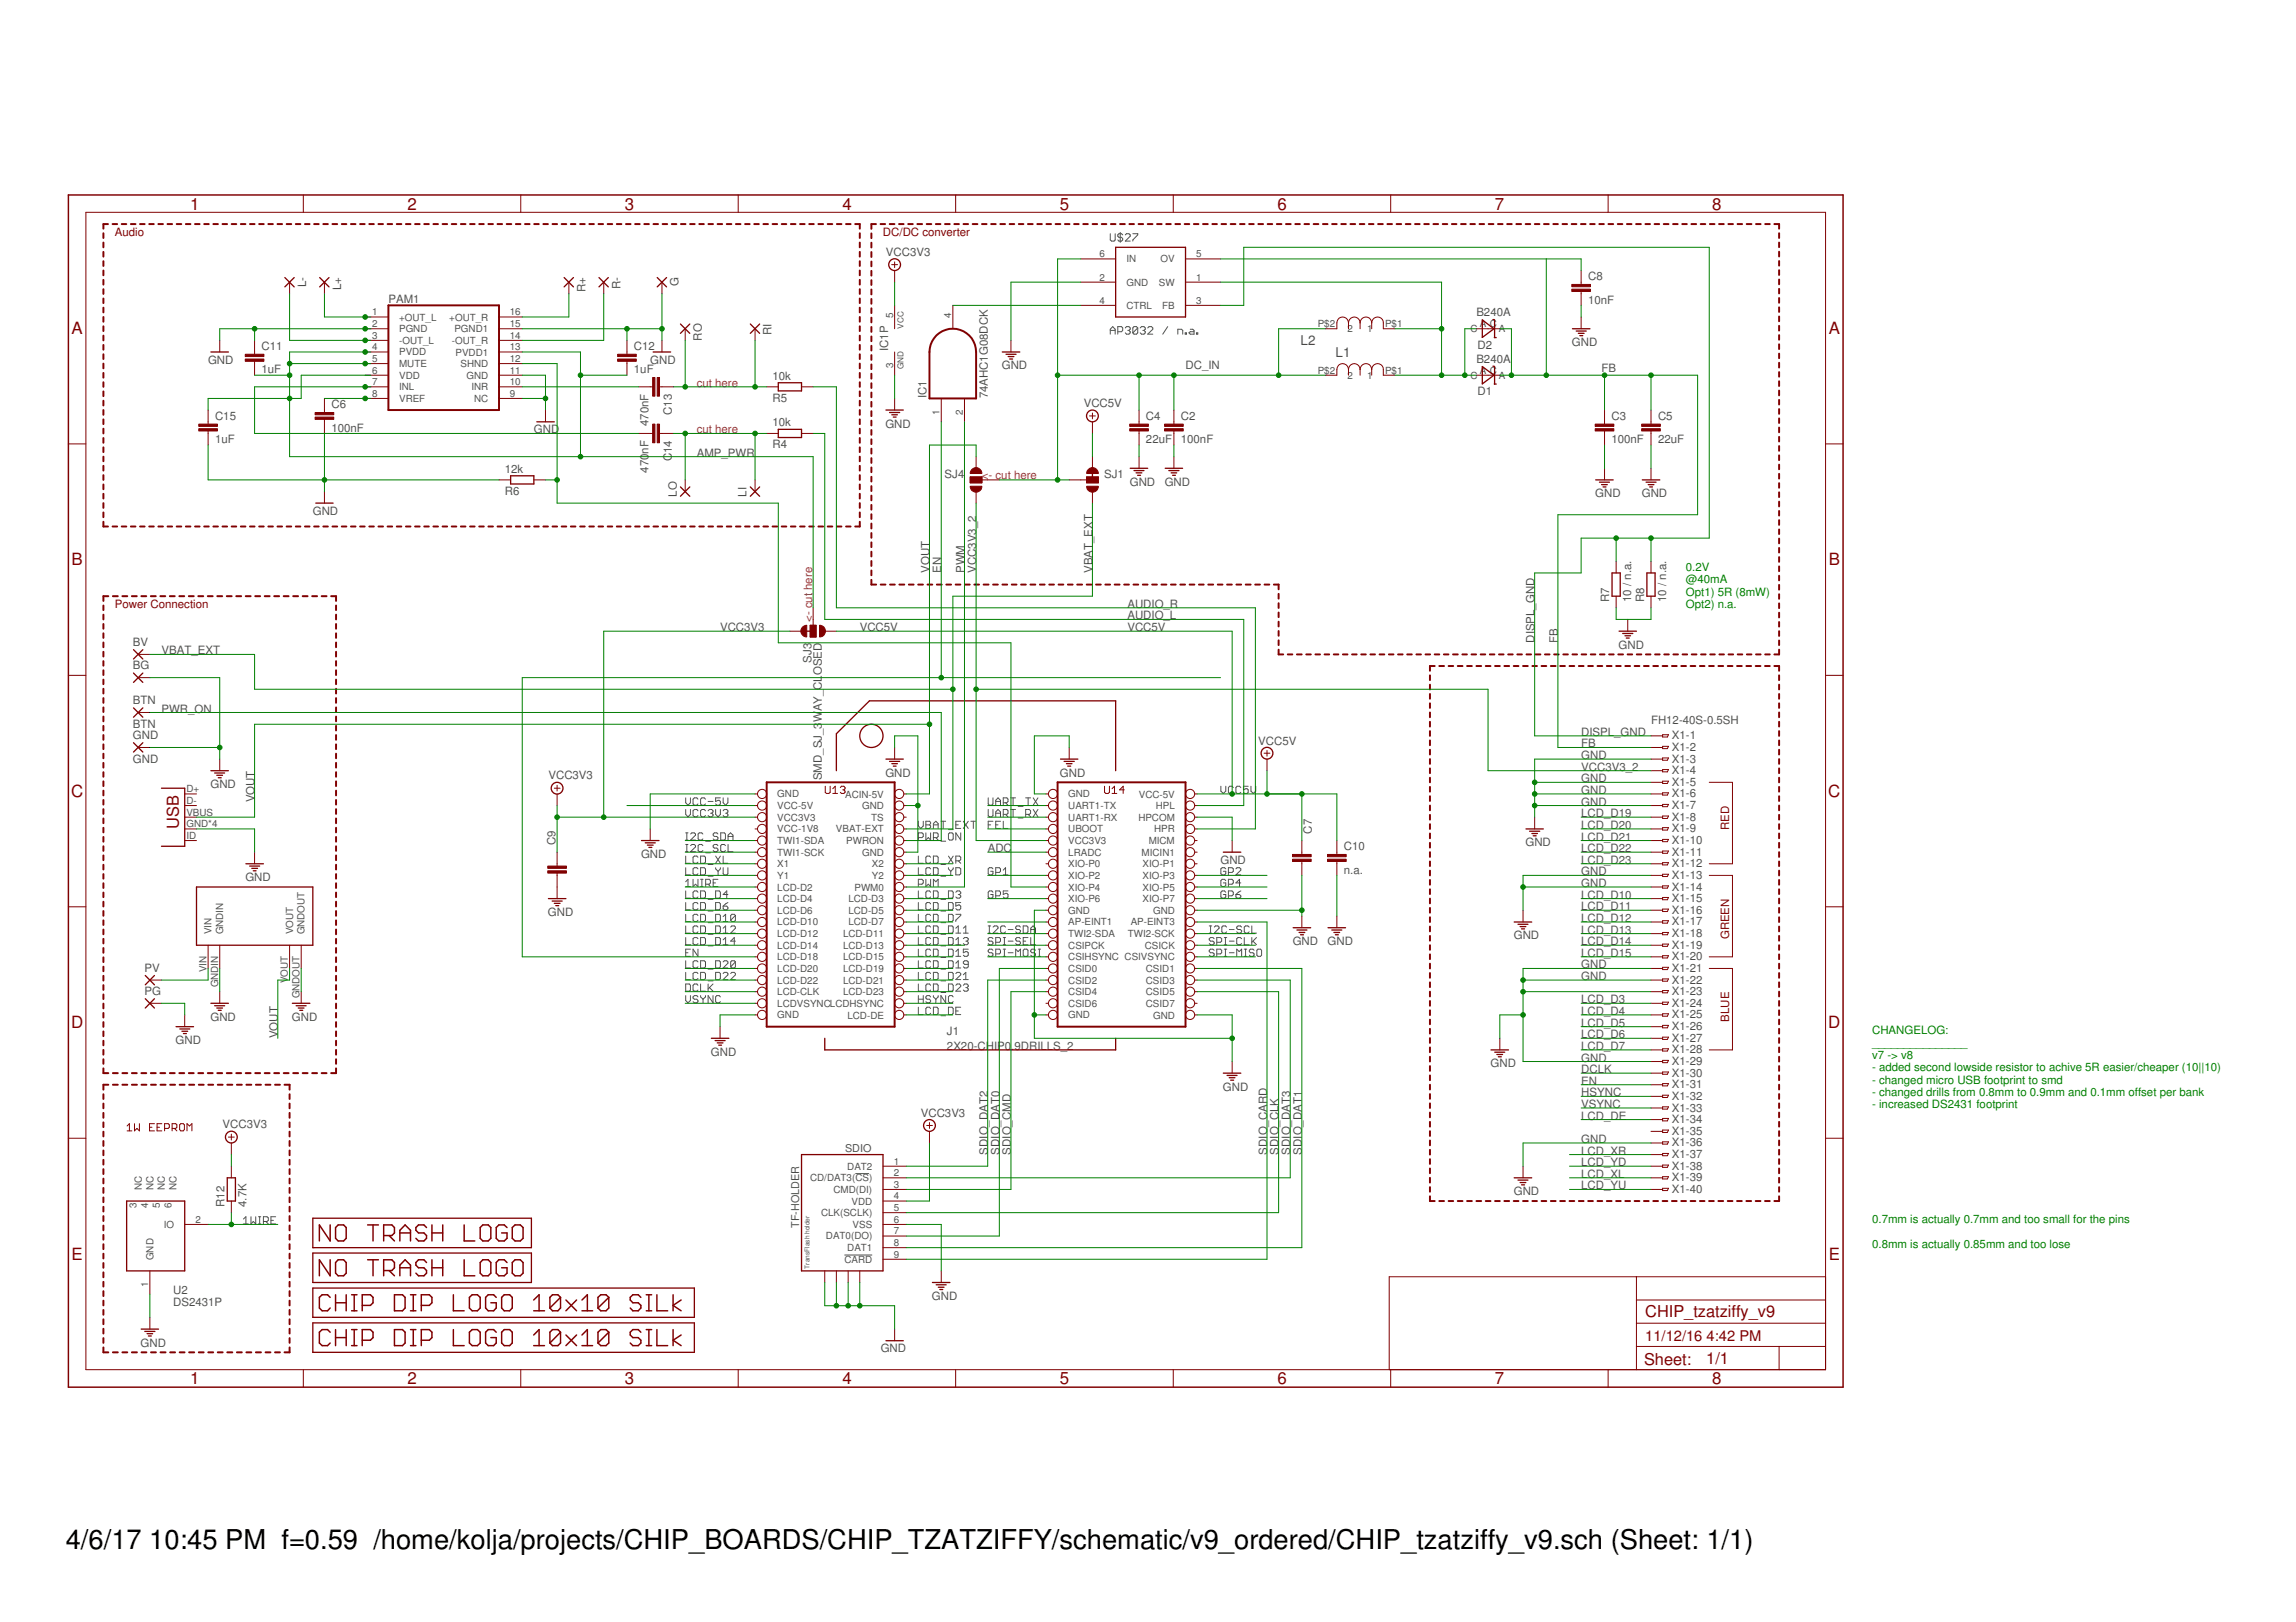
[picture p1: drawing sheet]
<svg xmlns="http://www.w3.org/2000/svg" width="297mm" height="210mm" viewBox="0 0 297 210" stroke-linecap="round" stroke-linejoin="round" font-family="sans-serif">
<defs><g id="words">
<g font-size="3.5">
<text x="8.5" y="200.4">4/6/17</text>
<text x="19.3" y="200.4">10:45 PM f=0.59 /home/kolja/projects/CHIP_BOARDS/CHIP_TZATZIFFY/schematic/v9_ordered/CHIP_tzatziffy_v9.sch (Sheet: 1/1)</text>
</g>
<g font-size="2.2" fill="#800000">
<text x="24.6" y="27.1">1</text>
<text x="52.7" y="27.1">2</text>
<text x="80.9" y="27.1">3</text>
<text x="109" y="27.1">4</text>
<text x="137.1" y="27.1">5</text>
<text x="165.3" y="27.1">6</text>
<text x="193.4" y="27.1">7</text>
<text x="221.5" y="27.1">8</text>
<text x="9.3" y="43.2">A</text>
<text x="236.6" y="43.2">A</text>
<text x="9.3" y="73.2">B</text>
<text x="236.6" y="73.2">B</text>
<text x="9.2" y="103.1">C</text>
<text x="236.5" y="103.1">C</text>
<text x="9.2" y="133.1">D</text>
<text x="236.5" y="133.1">D</text>
<text x="9.3" y="163">E</text>
<text x="236.6" y="163">E</text>
<text x="24.6" y="179.2">1</text>
<text x="52.7" y="179.2">2</text>
<text x="80.9" y="179.2">3</text>
<text x="109" y="179.2">4</text>
<text x="137.1" y="179.2">5</text>
<text x="165.3" y="179.2">6</text>
<text x="193.4" y="179.2">7</text>
<text x="221.5" y="179.2">8</text>
</g>
<g font-size="2.1" fill="#800000">
<text x="23.2" y="107.3" transform="rotate(-90 23.2 107.3)">USB</text>
<text x="212.8" y="170.5">CHIP_tzatziffy_v9</text>
<text x="212.7" y="176.6">Sheet:</text>
<text x="220.7" y="176.5">1/1</text>
</g>
<g font-size="1.9" fill="#800000">
<text x="212.8" y="173.5">11/12/16</text>
<text x="220.8" y="173.5">4:42 PM</text>
</g>
<g font-size="1.7" fill="#505050">
<text x="168.3" y="44.7">L2</text>
<text x="172.8" y="46.2">L1</text>
</g>
<g font-size="1.5" fill="#800000">
<text x="14.9" y="30.5">Audio</text>
<text x="114.2" y="30.5">DC/DC converter</text>
<text x="14.9" y="78.7">Power Connection</text>
<text x="223.7" y="107.4" transform="rotate(-90 223.7 107.4)">RED</text>
<text x="223.7" y="121.6" transform="rotate(-90 223.7 121.6)">GREEN</text>
<text x="223.7" y="132.2" transform="rotate(-90 223.7 132.2)">BLUE</text>
</g>
<g font-size="1.5" fill="#505050">
<text x="114.6" y="33.1">VCC3V3</text>
<text x="39.6" y="37.2" transform="rotate(-90 39.6 37.2)">L-</text>
<text x="44.1" y="37.5" transform="rotate(-90 44.1 37.5)">L+</text>
<text x="50.3" y="39.1">PAM1</text>
<text x="75.7" y="37.8" transform="rotate(-90 75.7 37.8)">R+</text>
<text x="80.3" y="37.4" transform="rotate(-90 80.3 37.4)">R-</text>
<text x="87.8" y="37" transform="rotate(-90 87.8 37)">G</text>
<text x="191" y="40.9">B240A</text>
<text x="205.5" y="39.3">10nF</text>
<text x="205.5" y="36.3">C8</text>
<text x="26.9" y="47.1">GND</text>
<text x="33.8" y="45.3">C11</text>
<text x="82" y="45.3">C12</text>
<text x="84.1" y="47.1">GND</text>
<text x="90.8" y="44.1" transform="rotate(-90 90.8 44.1)">RO</text>
<text x="99.8" y="43.3" transform="rotate(-90 99.8 43.3)">RI</text>
<text x="114.9" y="45.5" transform="rotate(-90 114.9 45.5)">IC1P</text>
<text x="129.6" y="47.8">GND</text>
<text x="153.4" y="47.8">DC_IN</text>
<text x="191" y="47">B240A</text>
<text x="191.2" y="45.2">D2</text>
<text x="203.4" y="44.8">GND</text>
<text x="33.8" y="48.3">1uF</text>
<text x="42.9" y="52.8">C6</text>
<text x="82" y="48.3">1uF</text>
<text x="86.9" y="53.7" transform="rotate(-90 86.9 53.7)">C13</text>
<text x="99.9" y="49.2">10k</text>
<text x="99.9" y="52">R5</text>
<text x="119.9" y="51.6" transform="rotate(-90 119.9 51.6)">IC1</text>
<text x="127.8" y="51.6" transform="rotate(-90 127.8 51.6)">74AHC1G08DCK</text>
<text x="140.2" y="52.7">VCC5V</text>
<text x="191.2" y="51.2">D1</text>
<text x="207.2" y="48.1">FB</text>
<text x="27.8" y="57.4">1uF</text>
<text x="27.8" y="54.4">C15</text>
<text x="42.9" y="55.9">100nF</text>
<text x="69.1" y="56.1">GND</text>
<text x="83.9" y="58.7" transform="rotate(-90 83.9 58.7)">nF</text>
<text x="83.9" y="55.2" transform="rotate(-90 83.9 55.2)">470nF</text>
<text x="86.9" y="59.7" transform="rotate(-90 86.9 59.7)">C14</text>
<text x="90.1" y="59.1">AMP_PWR</text>
<text x="99.9" y="55.2">10k</text>
<text x="99.9" y="58">R4</text>
<text x="114.5" y="55.3">GND</text>
<text x="148.3" y="57.4">22uF</text>
<text x="148.3" y="54.4">C4</text>
<text x="152.8" y="57.4">100nF</text>
<text x="152.8" y="54.4">C2</text>
<text x="208.5" y="57.4">100nF</text>
<text x="208.5" y="54.4">C3</text>
<text x="214.5" y="57.4">22uF</text>
<text x="214.5" y="54.4">C5</text>
<text x="65.3" y="61.2">12k</text>
<text x="65.3" y="64.1">R6</text>
<text x="83.9" y="61.2" transform="rotate(-90 83.9 61.2)">470</text>
<text x="87.5" y="64.3" transform="rotate(-90 87.5 64.3)">LO</text>
<text x="96.6" y="64.3" transform="rotate(-90 96.6 64.3)">LI</text>
<text x="122.2" y="61.9">SJ4</text>
<text x="142.8" y="61.9">SJ1</text>
<text x="146.2" y="62.9">GND</text>
<text x="150.7" y="62.9">GND</text>
<text x="206.4" y="64.4">GND</text>
<text x="212.4" y="64.4">GND</text>
<text x="40.5" y="66.6">GND</text>
<text x="120.3" y="74.1" transform="rotate(-90 120.3 74.1)">VOUT</text>
<text x="121.8" y="74.1" transform="rotate(-90 121.8 74.1)">EN</text>
<text x="124.8" y="74.1" transform="rotate(-90 124.8 74.1)">PWM</text>
<text x="126.3" y="74.1" transform="rotate(-90 126.3 74.1)">VCC3V3_2</text>
<text x="141.3" y="74.1" transform="rotate(-90 141.3 74.1)">VBAT_EXT</text>
<text x="208.2" y="77.9" transform="rotate(-90 208.2 77.9)">R7</text>
<text x="211" y="77.9" transform="rotate(-90 211 77.9)">10 / n.a.</text>
<text x="212.7" y="77.9" transform="rotate(-90 212.7 77.9)">R8</text>
<text x="215.6" y="77.9" transform="rotate(-90 215.6 77.9)">10 / n.a.</text>
<text x="17.2" y="83.6">BV</text>
<text x="93.2" y="81.7">VCC3V3</text>
<text x="111.2" y="81.7">VCC5V</text>
<text x="145.9" y="81.7">VCC5V</text>
<text x="145.9" y="78.7">AUDIO_R</text>
<text x="145.9" y="80.2">AUDIO_L</text>
<text x="198.5" y="83.2" transform="rotate(-90 198.5 83.2)">DISPL_GND</text>
<text x="201.6" y="83.2" transform="rotate(-90 201.6 83.2)">FB</text>
<text x="209.4" y="83.9">GND</text>
<text x="17.2" y="86.6">BG</text>
<text x="20.9" y="84.7">VBAT_EXT</text>
<text x="105" y="85.7" transform="rotate(-90 105 85.7)">SJ3</text>
<text x="106.3" y="87.4" transform="rotate(-90 106.3 87.4)">OSED</text>
<text x="17.2" y="94.2">BTN</text>
<text x="17.2" y="95.6">GND</text>
<text x="17.2" y="91.1">BTN</text>
<text x="20.9" y="92.2">PWR_ON</text>
<text x="106.3" y="93.5" transform="rotate(-90 106.3 93.5)">W</text>
<text x="106.3" y="92.1" transform="rotate(-90 106.3 92.1)">AY_CL</text>
<text x="204.6" y="95.2">DISPL_GND</text>
<text x="213.6" y="93.7">FH12-40S-0.5SH</text>
<text x="216.3" y="95.7">X1-1</text>
<text x="17.2" y="98.7">GND</text>
<text x="27.2" y="102">GND</text>
<text x="71" y="100.9">VCC3V3</text>
<text x="106.3" y="101" transform="rotate(-90 106.3 101)">SMD_SJ_3</text>
<text x="114.5" y="100.5">GND</text>
<text x="137.1" y="100.5">GND</text>
<text x="162.8" y="96.4">VCC5V</text>
<text x="204.6" y="101.2">GND</text>
<text x="204.6" y="98.2">GND</text>
<text x="204.6" y="96.7">FB</text>
<text x="204.6" y="99.7">VCC3V3_2</text>
<text x="216.3" y="97.2">X1-2</text>
<text x="216.3" y="98.7">X1-3</text>
<text x="216.3" y="100.2">X1-4</text>
<text x="216.3" y="101.7">X1-5</text>
<text x="32.9" y="103.8" transform="rotate(-90 32.9 103.8)">VOUT</text>
<text x="169.7" y="107.9" transform="rotate(-90 169.7 107.9)">C7</text>
<text x="204.6" y="102.7">GND</text>
<text x="204.6" y="104.3">GND</text>
<text x="204.6" y="107.3">LCD_D20</text>
<text x="204.6" y="105.8">LCD_D19</text>
<text x="216.3" y="103.2">X1-6</text>
<text x="216.3" y="104.7">X1-7</text>
<text x="216.3" y="106.2">X1-8</text>
<text x="216.3" y="107.7">X1-9</text>
<text x="71.9" y="109.4" transform="rotate(-90 71.9 109.4)">C9</text>
<text x="82.9" y="111">GND</text>
<text x="127.8" y="110.3">ADC</text>
<text x="157.9" y="111.8">GND</text>
<text x="173.9" y="113.1">n.a.</text>
<text x="173.9" y="110">C10</text>
<text x="197.3" y="109.5">GND</text>
<text x="204.6" y="113.3">GND</text>
<text x="204.6" y="110.3">LCD_D22</text>
<text x="204.6" y="108.8">LCD_D21</text>
<text x="204.6" y="111.8">LCD_D23</text>
<text x="216.3" y="109.2">X1-10</text>
<text x="216.3" y="110.7">X1-11</text>
<text x="216.3" y="112.2">X1-12</text>
<text x="216.3" y="113.7">X1-13</text>
<text x="31.7" y="114">GND</text>
<text x="70.9" y="118.6">GND</text>
<text x="204.6" y="114.8">GND</text>
<text x="204.6" y="116.3">LCD_D10</text>
<text x="204.6" y="117.8">LCD_D11</text>
<text x="204.6" y="119.3">LCD_D12</text>
<text x="216.3" y="115.2">X1-14</text>
<text x="216.3" y="116.7">X1-15</text>
<text x="216.3" y="118.3">X1-16</text>
<text x="216.3" y="119.8">X1-17</text>
<text x="18.7" y="125.7">PV</text>
<text x="167.2" y="122.3">GND</text>
<text x="171.8" y="122.3">GND</text>
<text x="195.8" y="121.6">GND</text>
<text x="204.6" y="125.3">GND</text>
<text x="204.6" y="122.3">LCD_D14</text>
<text x="204.6" y="120.8">LCD_D13</text>
<text x="204.6" y="123.8">LCD_D15</text>
<text x="216.3" y="121.3">X1-18</text>
<text x="216.3" y="122.8">X1-19</text>
<text x="216.3" y="124.3">X1-20</text>
<text x="216.3" y="125.8">X1-21</text>
<text x="18.7" y="128.7">PG</text>
<text x="204.6" y="126.8">GND</text>
<text x="204.6" y="129.8">LCD_D3</text>
<text x="204.6" y="131.3">LCD_D4</text>
<text x="216.3" y="127.3">X1-22</text>
<text x="216.3" y="128.8">X1-23</text>
<text x="216.3" y="130.3">X1-24</text>
<text x="216.3" y="131.8">X1-25</text>
<text x="22.7" y="135.1">GND</text>
<text x="27.2" y="132.1">GND</text>
<text x="35.9" y="134.4" transform="rotate(-90 35.9 134.4)">VOUT</text>
<text x="37.8" y="132.1">GND</text>
<text x="92" y="136.6">GND</text>
<text x="122.5" y="135.9">2X20-CHIP0</text>
<text x="122.5" y="134">J1</text>
<text x="130.8" y="135.9">.9DRILLS_2</text>
<text x="204.6" y="137.4">GND</text>
<text x="204.6" y="132.9">LCD_D5</text>
<text x="204.6" y="134.4">LCD_D6</text>
<text x="204.6" y="135.9">LCD_D7</text>
<text x="216.3" y="133.3">X1-26</text>
<text x="216.3" y="134.8">X1-27</text>
<text x="216.3" y="136.3">X1-28</text>
<text x="216.3" y="137.8">X1-29</text>
<text x="158.2" y="141.1">GND</text>
<text x="192.8" y="138.1">GND</text>
<text x="204.6" y="138.9">DCLK</text>
<text x="204.6" y="141.9">HSYNC</text>
<text x="204.6" y="143.4">VSYNC</text>
<text x="204.6" y="140.4">EN</text>
<text x="216.3" y="139.3">X1-30</text>
<text x="216.3" y="140.8">X1-31</text>
<text x="216.3" y="142.3">X1-32</text>
<text x="216.3" y="143.8">X1-33</text>
<text x="28.8" y="146">VCC3V3</text>
<text x="119.1" y="144.5">VCC3V3</text>
<text x="127.8" y="149.4" transform="rotate(-90 127.8 149.4)">SDIO_DAT2</text>
<text x="129.3" y="149.4" transform="rotate(-90 129.3 149.4)">SDIO_DAT0</text>
<text x="130.8" y="149.4" transform="rotate(-90 130.8 149.4)">SDIO_CMD</text>
<text x="163.9" y="149.4" transform="rotate(-90 163.9 149.4)">SDIO_CARD</text>
<text x="165.4" y="149.4" transform="rotate(-90 165.4 149.4)">SDIO_CLK</text>
<text x="166.9" y="149.4" transform="rotate(-90 166.9 149.4)">SDIO_DAT3</text>
<text x="168.4" y="149.4" transform="rotate(-90 168.4 149.4)">SDIO_DAT1</text>
<text x="204.6" y="147.9">GND</text>
<text x="204.6" y="144.9">LCD_DE</text>
<text x="204.6" y="149.4">LCD_XR</text>
<text x="216.3" y="145.3">X1-34</text>
<text x="216.3" y="146.9">X1-35</text>
<text x="216.3" y="148.4">X1-36</text>
<text x="216.3" y="149.9">X1-37</text>
<text x="195.8" y="154.7">GND</text>
<text x="204.6" y="150.9">LCD_YD</text>
<text x="204.6" y="152.4">LCD_XL</text>
<text x="204.6" y="153.9">LCD_YU</text>
<text x="216.3" y="151.4">X1-38</text>
<text x="216.3" y="152.9">X1-39</text>
<text x="216.3" y="154.4">X1-40</text>
<text x="29" y="156.2" transform="rotate(-90 29 156.2)">R12</text>
<text x="31.9" y="156.2" transform="rotate(-90 31.9 156.2)">4.7K</text>
<text x="22.4" y="167.5">U2</text>
<text x="22.4" y="169">DS2431P</text>
<text x="120.6" y="168.2">GND</text>
<text x="18.2" y="174.3">GND</text>
<text x="113.9" y="175">GND</text>
</g>
<g font-size="1.5" fill="#800080">
<text x="90.1" y="50.1">cut here</text>
<text x="90.1" y="56.1">cut here</text>
<text x="127" y="62">&lt;- cut here</text>
<text x="105.1" y="80.5" transform="rotate(-90 105.1 80.5)">&lt;- cut here</text>
</g>
<g font-size="1.5" fill="#008000">
<text x="218.1" y="73.9">0.2V</text>
<text x="218.1" y="75.5">@40mA</text>
<text x="218.1" y="77.1">Opt1) 5R (8mW)</text>
<text x="218.1" y="78.7">Opt2) n.a.</text>
<text x="242.2" y="133.9">CHANGELOG:</text>
<text x="242.2" y="135.5">_______________</text>
<text x="242.2" y="137">v7 -&gt; v8</text>
<text x="242.2" y="138.6">- added second lowside resistor to achive 5R easier/cheaper (10||10)</text>
<text x="242.2" y="140.2">- changed micro USB footprint to smd</text>
<text x="242.2" y="141.8">- changed drills from 0.8mm to 0.9mm and 0.1mm offset per bank</text>
<text x="242.2" y="143.4">- increased DS2431 footprint</text>
<text x="242.2" y="158.3">0.7mm is actually 0.7mm and too small for the pins</text>
<text x="242.2" y="161.5">0.8mm is actually 0.85mm and too lose</text>
</g>
<g font-size="1.4" fill="#505050">
<text x="109.3" y="149.1">SDIO</text>
<text x="103.4" y="158.9" transform="rotate(-90 103.4 158.9)">TF-HOLDER</text>
</g>
<g font-size="1.3" fill="#505050">
<text x="142.3" y="33.3">6</text>
<text x="145.7" y="34">IN</text>
<text x="150.2" y="34">OV</text>
<text x="154.8" y="33.3">5</text>
<text x="48.2" y="40.8">1</text>
<text x="51.6" y="41.5">+OUT_L</text>
<text x="58.1" y="41.5">+OUT_R</text>
<text x="65.9" y="40.8">16</text>
<text x="115.5" y="41.2" transform="rotate(-90 115.5 41.2)">5</text>
<text x="123.1" y="41.2" transform="rotate(-90 123.1 41.2)">4</text>
<text x="142.3" y="39.3">4</text>
<text x="142.3" y="36.3">2</text>
<text x="145.7" y="40">CTRL</text>
<text x="145.7" y="37">GND</text>
<text x="149.9" y="37">SW</text>
<text x="150.4" y="40">FB</text>
<text x="154.8" y="39.3">3</text>
<text x="154.8" y="36.3">1</text>
<text x="48.2" y="43.8">3</text>
<text x="48.2" y="46.8">5</text>
<text x="48.2" y="42.3">2</text>
<text x="48.2" y="45.3">4</text>
<text x="51.6" y="44.5">-OUT_L</text>
<text x="51.6" y="47.5">MUTE</text>
<text x="51.6" y="43">PGND</text>
<text x="51.6" y="46">PVDD</text>
<text x="58.4" y="44.5">-OUT_R</text>
<text x="58.8" y="43">PGND1</text>
<text x="58.9" y="46">PVDD1</text>
<text x="59.6" y="47.5">SHND</text>
<text x="65.9" y="43.8">14</text>
<text x="65.9" y="42.3">15</text>
<text x="65.9" y="45.3">13</text>
<text x="65.9" y="46.8">12</text>
<text x="115.5" y="47.6" transform="rotate(-90 115.5 47.6)">3</text>
<text x="170.5" y="42.3">P$2</text>
<text x="174.3" y="43">2</text>
<text x="176.9" y="43">1</text>
<text x="179.2" y="42.3">P$1</text>
<text x="190.2" y="43">C</text>
<text x="191.5" y="42.3">A C</text>
<text x="193.9" y="43">A</text>
<text x="48.2" y="49.9">7</text>
<text x="48.2" y="48.3">6</text>
<text x="48.2" y="51.4">8</text>
<text x="51.6" y="50.5">INL</text>
<text x="51.6" y="49">VDD</text>
<text x="51.6" y="52">VREF</text>
<text x="60.4" y="49">GND</text>
<text x="61" y="50.5">INR</text>
<text x="61.3" y="52">NC</text>
<text x="65.9" y="48.3">11</text>
<text x="65.9" y="49.9">10</text>
<text x="65.9" y="51.4">9</text>
<text x="121.6" y="53.7" transform="rotate(-90 121.6 53.7)">1</text>
<text x="124.6" y="53.7" transform="rotate(-90 124.6 53.7)">2</text>
<text x="170.5" y="48.3">P$2</text>
<text x="174.3" y="49">2</text>
<text x="176.9" y="49">1</text>
<text x="179.2" y="48.3">P$1</text>
<text x="190.2" y="49">C</text>
<text x="191.5" y="48.3">A C</text>
<text x="193.9" y="49">A</text>
<text x="24.1" y="102.5">D+</text>
<text x="24.1" y="104">D-</text>
<text x="24.1" y="105.5">VBUS</text>
<text x="24.1" y="107.1">GND*4</text>
<text x="100.6" y="103.2">GND</text>
<text x="100.6" y="107.7">VCC-1V8</text>
<text x="100.6" y="104.7">VCC-5V</text>
<text x="100.6" y="106.2">VCC3V3</text>
<text x="108.2" y="107.7">VBAT-EXT</text>
<text x="109.3" y="103.2">ACIN-5V</text>
<text x="111.5" y="104.7">GND</text>
<text x="112.7" y="106.2">TS</text>
<text x="138.2" y="103.2">GND</text>
<text x="138.2" y="106.2">UART1-RX</text>
<text x="138.2" y="104.7">UART1-TX</text>
<text x="138.2" y="107.7">UBOOT</text>
<text x="147.3" y="106.2">HPCOM</text>
<text x="147.3" y="103.2">VCC-5V</text>
<text x="149.3" y="107.7">HPR</text>
<text x="149.5" y="104.7">HPL</text>
<text x="24.1" y="108.6">ID</text>
<text x="100.6" y="110.7">TWI1-SCK</text>
<text x="100.6" y="109.2">TWI1-SDA</text>
<text x="100.6" y="112.2">X1</text>
<text x="100.6" y="113.7">Y1</text>
<text x="109.5" y="109.2">PWRON</text>
<text x="111.5" y="110.7">GND</text>
<text x="112.8" y="112.2">X2</text>
<text x="112.8" y="113.7">Y2</text>
<text x="138.2" y="110.7">LRADC</text>
<text x="138.2" y="109.2">VCC3V3</text>
<text x="138.2" y="112.2">XIO-P0</text>
<text x="138.2" y="113.7">XIO-P2</text>
<text x="147.7" y="110.7">MICIN1</text>
<text x="147.8" y="112.2">XIO-P1</text>
<text x="147.8" y="113.7">XIO-P3</text>
<text x="148.6" y="109.2">MICM</text>
<text x="100.6" y="115.2">LCD-D2</text>
<text x="100.6" y="116.7">LCD-D4</text>
<text x="100.6" y="118.3">LCD-D6</text>
<text x="100.6" y="119.8">LCD-D10</text>
<text x="109.8" y="116.8">LCD-D3</text>
<text x="109.8" y="118.3">LCD-D5</text>
<text x="109.8" y="119.8">LCD-D7</text>
<text x="110.5" y="115.2">PWM0</text>
<text x="138.2" y="119.8">AP-EINT1</text>
<text x="138.2" y="118.3">GND</text>
<text x="138.2" y="115.2">XIO-P4</text>
<text x="138.2" y="116.7">XIO-P6</text>
<text x="146.3" y="119.8">AP-EINT3</text>
<text x="147.8" y="115.2">XIO-P5</text>
<text x="147.8" y="116.8">XIO-P7</text>
<text x="149.2" y="118.3">GND</text>
<text x="26.7" y="125.8" transform="rotate(-90 26.7 125.8)">VIN</text>
<text x="27.4" y="120.9" transform="rotate(-90 27.4 120.9)">VIN</text>
<text x="28.9" y="120.9" transform="rotate(-90 28.9 120.9)">GNDIN</text>
<text x="37.9" y="120.9" transform="rotate(-90 37.9 120.9)">VOUT</text>
<text x="39.4" y="120.9" transform="rotate(-90 39.4 120.9)">GNDOUT</text>
<text x="100.6" y="121.3">LCD-D12</text>
<text x="100.6" y="122.8">LCD-D14</text>
<text x="100.6" y="124.3">LCD-D18</text>
<text x="100.6" y="125.8">LCD-D20</text>
<text x="109.1" y="121.3">LCD-D11</text>
<text x="109.1" y="122.8">LCD-D13</text>
<text x="109.1" y="124.3">LCD-D15</text>
<text x="109.1" y="125.8">LCD-D19</text>
<text x="138.2" y="125.8">CSID0</text>
<text x="138.2" y="124.3">CSIHSYNC CSIVSYNC</text>
<text x="138.2" y="122.8">CSIPCK</text>
<text x="138.2" y="121.3">TWI2-SDA</text>
<text x="145.9" y="121.3">TWI2-SCK</text>
<text x="148.1" y="122.8">CSICK</text>
<text x="148.2" y="125.8">CSID1</text>
<text x="28.2" y="127.8" transform="rotate(-90 28.2 127.8)">GNDIN</text>
<text x="37.2" y="127.2" transform="rotate(-90 37.2 127.2)">VOUT</text>
<text x="38.7" y="129.2" transform="rotate(-90 38.7 129.2)">GNDOUT</text>
<text x="100.6" y="131.8">GND</text>
<text x="100.6" y="128.8">LCD-CLK</text>
<text x="100.6" y="127.3">LCD-D22</text>
<text x="100.6" y="130.3">LCDVSYNCLCDHSYNC</text>
<text x="109.1" y="127.3">LCD-D21</text>
<text x="109.1" y="128.8">LCD-D23</text>
<text x="109.6" y="131.8">LCD-DE</text>
<text x="138.2" y="127.3">CSID2</text>
<text x="138.2" y="128.8">CSID4</text>
<text x="138.2" y="130.3">CSID6</text>
<text x="138.2" y="131.8">GND</text>
<text x="148.2" y="127.3">CSID3</text>
<text x="148.2" y="128.8">CSID5</text>
<text x="148.2" y="130.3">CSID7</text>
<text x="149.2" y="131.8">GND</text>
<text x="18.3" y="154" transform="rotate(-90 18.3 154)">NC</text>
<text x="19.8" y="154" transform="rotate(-90 19.8 154)">NC</text>
<text x="21.3" y="154" transform="rotate(-90 21.3 154)">NC</text>
<text x="22.9" y="154" transform="rotate(-90 22.9 154)">NC</text>
<text x="104.8" y="152.9">CD/DAT3(CS)</text>
<text x="107.8" y="154.4">CMD(DI)</text>
<text x="109.6" y="151.4">DAT2</text>
<text x="110.2" y="155.9">VDD</text>
<text x="115.6" y="152.2">2</text>
<text x="115.6" y="153.7">3</text>
<text x="115.6" y="150.7">1</text>
<text x="115.6" y="155.2">4</text>
<text x="17.7" y="156.3" transform="rotate(-90 17.7 156.3)">3</text>
<text x="19.2" y="156.3" transform="rotate(-90 19.2 156.3)">4</text>
<text x="20.7" y="156.3" transform="rotate(-90 20.7 156.3)">5</text>
<text x="21.2" y="158.9">IO</text>
<text x="22.2" y="156.3" transform="rotate(-90 22.2 156.3)">6</text>
<text x="25.3" y="158.2">2</text>
<text x="106.2" y="157.4">CLK(SCLK)</text>
<text x="106.9" y="160.4">DAT0(DO)</text>
<text x="109.6" y="161.9">DAT1</text>
<text x="110.3" y="158.9">VSS</text>
<text x="115.6" y="156.7">5</text>
<text x="115.6" y="159.7">7</text>
<text x="115.6" y="161.2">8</text>
<text x="115.6" y="158.2">6</text>
<text x="19.2" y="166.5" transform="rotate(-90 19.2 166.5)">1</text>
<text x="19.8" y="163.1" transform="rotate(-90 19.8 163.1)">GND</text>
<text x="109.3" y="163.4">CARD</text>
<text x="115.6" y="162.7">9</text>
</g>
<g font-size="1.1" fill="#505050">
<text x="116.9" y="47.8" transform="rotate(-90 116.9 47.8)">GND</text>
<text x="116.9" y="42.5" transform="rotate(-90 116.9 42.5)">VCC</text>
</g>
<text font-size=".8" fill="#505050" x="104.7" y="164.2" transform="rotate(-90 104.7 164.2)">TransFlash holder</text>
</g></defs>
<g fill="none" stroke="#505050" stroke-width=".13">
<path d="M143.6 30.2v.9l.2 .1h.3l.2-.1v-.9M144.9 30.1v1.3M145.2 30.4l-.1-.2h-.3l-.2 .2v.2l.2 .1h.3l.1 .2v.2l-.1 .1h-.3l-.2-.1M145.6 30.4l.1-.2h.3l.2 .2v.2l-.6 .6h.6M146.6 30.2h.6v.2l-.6 .7v.1M143.6 43.2v-.6l.4-.3 .3 .3v.6M143.6 42.8h.7M144.6 42.9h.5l.1-.1v-.4l-.1-.1h-.5v.9M145.6 42.4l.1-.1h.3l.2 .1v.2l-.2 .2M145.9 42.8h.1M146 42.8l.2 .1v.2l-.2 .1h-.3l-.1-.1M147.2 42.4v.7l-.2 .1h-.3l-.1-.1"/>
<path d="M147.2 42.4l-.2-.1h-.3l-.1 .1v.7M147.2 42.4l-.6 .7M147.5 42.4l.2-.1h.3l.2 .1v.2l-.2 .2M147.8 42.8h.2M148 42.8l.2 .1v.2l-.2 .1h-.3l-.2-.1M148.5 42.4l.2-.1h.3l.1 .1v.2l-.6 .6h.6M151.1 42.3l-.7 .9M152.4 43.2v-.6h.4l.2 .2v.4M153.3 43.1h.2v.1h-.2zM154 42.6h.3l.2 .2v.4h-.5l-.2-.1 .2-.2h.5M154.8 43.1h.2v.1h-.2zM88.7 112.3v.9h.6"/>
<path d="M88.7 114.7h.6M88.7 115.3v.9h.6M88.7 119.8v1h.6M88.7 103.3v.6l.3 .3 .3-.3v-.6M88.7 104.8v.6l.3 .3 .3-.3v-.6M88.7 110.8v.9h.6M88.7 116.8v1h.6M88.7 118.3v1h.6M88.7 108.7h.3M88.7 107.8h.3M88.7 110.2h.3M88.7 109.3h.3"/>
<path d="M88.7 114.1l.3-.3v.9M88.9 107.8v.9M88.9 109.3v.9M89.3 107.9l.2-.1h.3l.2 .1v.2l-.7 .6h.7M89.3 109.4l.2-.1h.3l.2 .1v.2l-.7 .6h.7M89.7 113.8v.9l.3-.3 .3 .3v-.9M90.3 112.4l-.2-.1h-.3l-.1 .1v.7l.1 .1h.3l.2-.1M90.3 115.5l-.2-.2h-.3l-.1 .2v.6l.1 .1h.3l.2-.1M90.3 120l-.2-.2h-.3l-.1 .2v.6l.1 .2h.3l.2-.2M90.3 104.9l-.2-.1h-.3l-.1 .1v.6l.1 .2h.3l.2-.2M90.3 103.4l-.2-.1h-.3l-.1 .1v.6l.1 .2h.3l.2-.2M90.3 110.9l-.2-.1h-.3l-.1 .1v.7l.1 .1h.3l.2-.1"/>
<path d="M90.3 117l-.2-.2h-.3l-.1 .2v.6l.1 .2h.3l.2-.2M90.3 118.5l-.2-.2h-.3l-.1 .2v.6l.1 .2h.3l.2-.2M90.6 112.3h.5l.2 .1v.7l-.2 .1h-.5zM90.6 113.8h.4M90.6 114.7h.4M90.6 115.3h.5l.2 .2v.6l-.2 .1h-.5zM90.6 119.8h.5l.2 .2v.6l-.2 .2h-.5zM90.6 110.8h.5l.2 .1v.7l-.2 .1h-.5zM90.6 116.8h.5l.2 .2v.6l-.2 .2h-.5zM90.6 118.3h.5l.2 .2v.6l-.2 .2h-.5zM90.8 113.8v.9M90.9 107.9l-.1-.1h-.3l-.2 .1v.7l.2 .1h.3l.1-.1"/>
<path d="M90.9 109.4l-.1-.1h-.3l-.2 .1v.7l.2 .1h.3l.1-.1M91.3 104.9l-.2-.1h-.3l-.2 .1v.6l.2 .2h.3l.2-.2M91.3 103.4l-.2-.1h-.3l-.2 .1v.6l.2 .2h.3l.2-.2M91.3 114.4h.5l.1-.1v-.3l-.1-.2h-.5v.9M91.3 108.9h.6M91.3 110.4h.6M91.6 104.9l.2-.1h.3l.1 .1v.2l-.1 .1M91.6 117.9h.6M91.6 116.4h.6M91.6 119.4h.6M91.6 111.9h.6M91.6 113.4h.6"/>
<path d="M91.6 103.7h.6M91.6 114.4l.3 .3M91.9 105.2h.2M92.1 105.2l.1 .2v.1l-.1 .2h-.3l-.2-.2M92.3 114.3h.3M92.6 115.3h.4l.2 .2v.6l-.2 .1h-.4zM92.6 119.8h.4l.2 .2v.6l-.2 .2h-.4zM92.6 104.8v.6l.3 .3 .3-.3v-.6M92.6 112.3v.1l.3 .4M92.6 116.8h.4l.2 .2v.6l-.2 .2h-.4zM92.6 118.3h.4l.2 .2v.6l-.2 .2h-.4zM92.6 110.8l.6 .9"/>
<path d="M92.9 113.8h-.6v.9h.6M92.9 107.9l-.2-.1h-.3l-.1 .1 .1 .3h.3l.2 .2v.2l-.2 .1h-.3l-.1-.1M92.9 109.4l-.2-.1h-.3l-.1 .1v.2l.1 .1h.3l.2 .2v.2l-.2 .1h-.3l-.1-.1M92.9 112.8v.4M93.2 103.3h-.6v.4l.4-.1 .2 .1v.3l-.2 .2h-.3l-.1-.2M93.2 112.3v.1l-.3 .4M93.2 110.8l-.6 .9M93.2 107.8h.5l.2 .1v.7l-.2 .1h-.5zM93.6 112.3v.8l.1 .1h.3l.2-.1v-.8M93.6 104.9l.1-.1h.3l.2 .1-.2 .3M93.6 103.3v.6l.3 .3 .3-.3v-.6M93.6 117.3h.4l.2 .3-.2 .2h-.3l-.1-.2z"/>
<path d="M93.6 110.8v.9h.6M93.6 119.3h.6M93.6 118.6l.3-.3v1M93.9 109.4l-.2-.1h-.3l-.2 .1v.7l.2 .1h.3l.2-.1M93.9 105.2h.1M94 105.2l.2 .2-.2 .3h-.3l-.1-.2M94.2 115.8h-.6l.4-.5v.9M94.2 116.8l-.6 .5M94.2 108.7v-.6l.3-.3 .3 .3v.6M94.2 109.3v.9h.6M94.2 108.2h.6M94.5 120l.2-.2h.3l.1 .2v.1l-.6 .7h.6"/>
<path d="M95.1 118.5v.6l-.1 .2h-.3l-.2-.2M95.1 118.5l-.1-.2h-.3l-.2 .2v.6M95.1 118.5l-.6 .6M118.8 112.3v.9h.6M118.8 114.4h.5l.1-.1v-.3l-.1-.2h-.5v.9M118.8 115.3v.9h.6M118.8 119.8v1h.6M118.8 106.3v.6l.3 .3 .3-.3v-.6M118.8 108.4h.5l.1-.2v-.3l-.1-.1h-.5v.9M118.8 110.8v.9h.6M118.8 116.8v1h.6M118.8 118.3v1h.6"/>
<path d="M119.8 106.3h.4l.2 .1-.2 .3 .2 .2v.1l-.2 .2h-.4zM119.8 107.8v.9l.3-.3 .3 .3v-.9M119.8 113.8v.9l.3-.3 .3 .3v-.9M119.8 106.7h.4M120.4 112.4l-.2-.1h-.3l-.1 .1v.7l.1 .1h.3l.2-.1M120.4 115.5l-.2-.2h-.3l-.1 .2v.6l.1 .1h.3l.2-.1M120.4 120l-.2-.2h-.3l-.1 .2v.6l.1 .2h.3l.2-.2M120.4 117l-.2-.2h-.3l-.1 .2v.6l.1 .2h.3l.2-.2M120.4 110.9l-.2-.1h-.3l-.1 .1v.7l.1 .1h.3l.2-.1M120.4 118.5l-.2-.2h-.3l-.1 .2v.6l.1 .2h.3l.2-.2M120.8 112.3h.4l.2 .1v.7l-.2 .1h-.4zM120.8 115.3h.4l.2 .2v.6l-.2 .1h-.4z"/>
<path d="M120.8 114.7v-.9l.3 .3 .3-.3v.9M120.8 119.8h.4l.2 .2v.6l-.2 .2h-.4zM120.8 116.8h.4l.2 .2v.6l-.2 .2h-.4zM120.8 107.2v-.6l.3-.3 .3 .3v.6M120.8 108.4h.4l.2-.2v-.3l-.2-.1h-.4v.9M120.8 110.8h.4l.2 .1v.7l-.2 .1h-.4zM120.8 118.3h.4l.2 .2v.6l-.2 .2h-.4zM120.8 106.7h.6M121.1 108.4l.3 .3M121.7 117.9h.6M121.7 116.4h.6M121.7 119.4h.6"/>
<path d="M121.7 108.9h.6M121.7 111.9h.6M121.7 113.4h.6M121.7 106.3h.6M122 106.3v.9M122.7 115.3h.5l.1 .2v.6l-.1 .1h-.5zM122.7 119.8h.5l.1 .2v.6l-.1 .2h-.5zM122.7 116.8h.5l.1 .2v.6l-.1 .2h-.5zM122.7 112.3v.1l.3 .4M122.7 118.3h.5l.1 .2v.6l-.1 .2h-.5zM122.7 110.8l.6 .9M122.7 107.4h.6"/>
<path d="M122.9 107.8h.3l.1 .1v.7l-.1 .1h-.3l-.2-.1v-.7zM123 112.8v.4M123.3 112.3v.1l-.3 .4M123.3 110.8l-.6 .9M123.7 112.3h.4l.2 .1v.7l-.2 .1h-.4zM123.7 115.5l.1-.2h.3l.2 .2v.1l-.2 .2M123.7 111.4h.4l.2-.1v-.4l-.2-.1h-.4v.9M123.7 118.3h.6v.2l-.6 .6v.2M123.7 106.7h.3M124 115.8h.1M124 111.4l.3 .3M124.1 115.8l.2 .1v.2l-.2 .1h-.3l-.1-.1"/>
<path d="M124.3 116.8h-.6v.5l.3-.2 .3 .2v.3l-.2 .2h-.3l-.1-.2M124.3 106.3h-.6v.9h.6M124.3 107.8v.9l-.6-.9v.9M124.6 106.3l.7 .9M125.3 106.3l-.7 .9M125.6 106.3h.6M125.9 106.3v.9M127.8 103.3v.7l.2 .2h.3l.2-.2v-.7M127.8 104.8v.7l.2 .2h.3l.2-.2v-.7M127.8 119.8h.4M127.8 106.7h.4M128 119.8v1"/>
<path d="M128.5 112.4l-.2-.1h-.3l-.2 .1v.7l.2 .1h.3l.2-.1v-.3h-.3M128.5 106.3h-.7v.9M128.5 115.5l-.2-.2h-.3l-.2 .2v.6l.2 .1h.3l.2-.1v-.3h-.3M128.5 120l.2-.2h.3l.1 .2v.1l-.6 .7h.6M128.8 112.9h.5l.1-.1v-.4l-.1-.1h-.5v.9M128.8 104.2v-.6l.3-.3 .3 .3v.6M128.8 105.7v-.6l.3-.3 .3 .3v.6M128.8 115.9h.5l.1-.1v-.3l-.1-.2h-.5v.9M128.8 105.2h.6M128.8 106.7h.3M128.8 103.7h.6M129.4 106.3h-.6v.9h.6"/>
<path d="M129.8 113.2h.6M129.8 112.6l.3-.3v.9M129.8 103.9h.5l.1-.2v-.3l-.1-.1h-.5v.9M129.8 105.4h.5l.1-.2v-.3l-.1-.1h-.5v.9M129.8 106.3v.9h.6M130.1 120l-.2-.2h-.3l-.1 .2v.6l.1 .2h.3l.2-.2M130.1 103.9l.3 .3M130.1 105.4l.3 .3M130.4 115.3h-.6v.5l.5-.2 .1 .2v.3l-.1 .1h-.4l-.1-.1M130.7 104.8h.7M130.7 103.3h.7M131.1 103.3v.9"/>
<path d="M131.1 104.8v.9M131.7 104.4h.7M131.7 105.9h.7M132 120l-.1-.2h-.3l-.2 .2 .2 .3h.3l.1 .1-.1 .4h-.3l-.2-.2M132.4 119.8h.4l.2 .2v.6l-.2 .2h-.4zM132.7 105.4h.5l.1-.2v-.3l-.1-.1h-.5v.9M132.7 103.3h.6M133 103.3v.9M133 105.4l.3 .3M133.7 103.3l.6 .9M133.7 104.8l.6 .9M134.3 103.3l-.6 .9"/>
<path d="M134.3 104.8l-.6 .9M156.4 119.8h.4M156.6 119.8v1M157.1 120l.1-.2h.4l.1 .2v.1l-.6 .7h.6M157.9 101.7v.7l.4 .3 .3-.3v-.7M158.6 112.4l-.2-.1h-.3l-.2 .1v.7l.2 .1h.3l.2-.1v-.3h-.3M158.6 114l-.2-.2h-.3l-.2 .2v.6l.2 .1h.3l.2-.1v-.3h-.3M158.6 115.5l-.2-.2h-.3l-.2 .2v.6l.2 .1h.3l.2-.1v-.3h-.3M158.7 120l-.2-.2h-.3l-.1 .2v.6l.1 .2h.3l.2-.2M158.9 112.9h.5l.2-.1v-.4l-.2-.1h-.5v.9M158.9 114.4h.5l.2-.1v-.3l-.2-.2h-.5v.9M158.9 115.9h.5l.2-.1v-.3l-.2-.2h-.5v.9"/>
<path d="M159.6 101.9l-.2-.2h-.3l-.2 .2v.6l.2 .2h.3l.2-.2M159.9 112.4l.1-.1h.4l.1 .1v.2l-.6 .6h.6M159.9 115.8h.5l.1 .1v.2l-.1 .1h-.4l-.1-.1zM160.5 114.3h-.6l.5-.5v.9M160.5 115.3l-.6 .5M160.5 101.9l-.1-.2h-.4l-.1 .2v.6l.1 .2h.4l.1-.2M160.6 120l-.1-.2h-.3l-.2 .2v.1l.2 .2h.3l.1 .1v.2l-.1 .2h-.3l-.2-.2M161.5 101.7h-.6v.5l.3-.1h.1l.2 .1v.3l-.2 .2h-.3l-.1-.2M161.6 120l-.2-.2h-.3l-.1 .2v.6l.1 .2h.3l.2-.2M161.8 101.7v.7l.3 .3 .4-.3v-.7M161.9 119.8v1h.7M88.7 121.3v1h.6"/>
<path d="M88.7 123.3h.3M88.7 124.3v1h.6M88.7 125.8v1h.6M88.7 127.3h.5l.1 .2v.6l-.1 .2h-.5zM88.7 128.8v.7l.3 .3 .3-.3v-.7M89.3 122.8h-.6v1h.6M90.3 121.5l-.2-.2h-.3l-.1 .2v.6l.1 .2h.3l.2-.2M90.3 122.8v1l-.6-1v1M90.3 124.5l-.2-.2h-.3l-.1 .2v.6l.1 .2h.3l.2-.2M90.3 126l-.2-.2h-.3l-.1 .2v.6l.1 .2h.3l.2-.2M90.3 127.5l-.2-.2h-.3l-.1 .2v.6l.1 .2h.3l.2-.2M90.3 129l-.2-.2h-.3l-.1 .2v.2l.1 .1h.3l.2 .3-.2 .2h-.3l-.1-.2"/>
<path d="M90.6 121.3h.5l.2 .2v.6l-.2 .2h-.5zM90.6 124.3h.5l.2 .2v.6l-.2 .2h-.5zM90.6 125.8h.5l.2 .2v.6l-.2 .2h-.5zM90.6 127.3v1h.7M90.6 128.8v.2l.4 .3M91 129.3v.5M91.3 128.8v.2l-.3 .3M91.6 122.4h.6M91.6 125.4h.6M91.6 126.9h.6M91.6 120.9h.6M91.6 127.3v1"/>
<path d="M91.8 127.8l.4 .5M92.2 128.8v1l-.6-1v1M92.2 127.3l-.6 .7M92.6 121.3h.4l.2 .2v.6l-.2 .2h-.4zM92.6 124.3h.4l.2 .2v.6l-.2 .2h-.4zM92.6 125.8h.4l.2 .2v.6l-.2 .2h-.4zM93.2 129l-.2-.2h-.3l-.1 .2v.6l.1 .2h.3l.2-.2M93.6 122.3h.6M93.6 120.8h.6M93.6 124.5l.1-.2h.3l.2 .2v.2l-.6 .6h.6M93.6 126l.1-.2h.3l.2 .2v.2l-.6 .6h.6M93.6 120.1l.3-.3v1"/>
<path d="M93.6 121.6l.3-.3v1M94.5 126l.2-.2h.3l.1 .2v.2l-.6 .6h.6M95.1 121.8h-.6l.5-.5v1M95.1 124.5l-.1-.2h-.3l-.2 .2v.6M95.1 124.5v.6l-.1 .2h-.3l-.2-.2M95.1 124.5l-.6 .6M118.8 121.3v1h.6M118.8 122.8v1h.6M118.8 124.3v1h.6M118.8 125.8v1h.6M118.8 127.3v1h.6M118.8 128.8v1"/>
<path d="M118.8 130.3v1h.6M118.8 129.3h.6M119.4 128.8v1M120.4 121.5l-.2-.2h-.3l-.1 .2v.6l.1 .2h.3l.2-.2M120.4 123l-.2-.2h-.3l-.1 .2v.6l.1 .2h.3l.2-.2M120.4 124.5l-.2-.2h-.3l-.1 .2v.6l.1 .2h.3l.2-.2M120.4 126l-.2-.2h-.3l-.1 .2v.6l.1 .2h.3l.2-.2M120.4 127.5l-.2-.2h-.3l-.1 .2v.6l.1 .2h.3l.2-.2M120.4 129l-.2-.2h-.3l-.1 .4 .1 .1h.3l.2 .3-.2 .2h-.3l-.1-.2M120.4 130.5l-.2-.2h-.3l-.1 .2v.6l.1 .2h.3l.2-.2M120.8 124.3h.4l.2 .2v.6l-.2 .2h-.4zM120.8 121.3h.4l.2 .2v.6l-.2 .2h-.4z"/>
<path d="M120.8 122.8h.4l.2 .2v.6l-.2 .2h-.4zM120.8 125.8h.4l.2 .2v.6l-.2 .2h-.4zM120.8 127.3h.4l.2 .2v.6l-.2 .2h-.4zM120.8 128.8v.2l.3 .3M120.8 130.3h.4l.2 .2v.6l-.2 .2h-.4zM121.1 129.3v.5M121.4 128.8v.2l-.3 .3M121.7 122.4h.6M121.7 125.4h.6M121.7 126.9h.6M121.7 120.9h.6M121.7 123.9h.6"/>
<path d="M121.7 128.4h.6M121.7 131.4h.6M122.3 128.8v1l-.6-1v1M122.7 121.3h.5l.1 .2v.6l-.1 .2h-.5zM122.7 122.8h.5l.1 .2v.6l-.1 .2h-.5zM122.7 124.3h.5l.1 .2v.6l-.1 .2h-.5zM122.7 125.8h.5l.1 .2v.6l-.1 .2h-.5zM122.7 127.3h.5l.1 .2v.6l-.1 .2h-.5zM122.7 130.3h.5l.1 .2v.6l-.1 .2h-.5zM123.3 129l-.1-.2h-.3l-.2 .2v.6l.2 .2h.3l.1-.2M123.7 122.3h.6M123.7 123.8h.6"/>
<path d="M123.7 120.8h.6M123.7 126l.1-.2h.3l.2 .2v.2l-.6 .6h.6M123.7 127.5l.1-.2h.3l.2 .2v.2l-.6 .6h.6M123.7 125.3h.6M123.7 120.1l.3-.3v1M123.7 121.6l.3-.3v1M123.7 123.1l.3-.3v1M123.7 124.7l.3-.4v1M123.7 130.8h.3M124.3 130.3h-.6v1h.6M124.6 121.5l.2-.2h.3l.2 .2v.1l-.2 .2M124.6 120.8h.7"/>
<path d="M124.6 126.8h.7M124.6 120.1l.3-.3v1M124.6 126.2l.3-.4v1M124.6 127.5l.2-.2h.3l.2 .2v.2l-.2 .1M124.9 121.8h.2M124.9 127.8h.2M125.1 121.8l.2 .1v.2l-.2 .2h-.3l-.2-.2M125.1 127.8l.2 .2v.1l-.2 .2h-.3l-.2-.2M125.3 122.8h-.7v.5l.3-.2 .4 .2v.3l-.2 .2h-.3l-.2-.2M125.3 124.8h-.5l-.2-.1v-.2l.2-.2h.3l.2 .2v.6l-.2 .2h-.3l-.2-.2M127.8 120.8h.4M128.5 121.5l-.2-.2h-.3l-.2 .2 .2 .3h.3l.2 .1v.2l-.2 .2h-.3l-.2-.2"/>
<path d="M128.5 123l-.2-.2h-.3l-.2 .2v.1l.2 .2h.3l.2 .1v.2l-.2 .2h-.3l-.2-.2M128.8 121.9h.5l.1-.1v-.3l-.1-.2h-.5v1M128.8 123.4h.5l.1-.1v-.3l-.1-.2h-.5v1M129.8 121.3h.3M129.8 122.3h.3M129.8 122.8h.3M129.8 123.8h.3M129.9 121.3v1M129.9 122.8v1M130.4 121.8h.7M130.4 123.3h.7M130.4 120.3h.7"/>
<path d="M131.4 123.8v-1l.3 .3 .3-.3v1M132 121.5l-.1-.2h-.3l-.2 .2 .2 .3h.3l.1 .1v.2l-.1 .2h-.3l-.2-.2M132.4 121.8h.3M132.5 122.8h.3l.2 .2v.6l-.2 .2h-.3l-.1-.2v-.6zM133 121.3h-.6v1h.6M133.3 121.3v1h.7M133.3 120.8v-.7l.3-.3 .4 .3v.7M133.3 120.3h.7M134 123l-.2-.2h-.3l-.2 .2v.1l.2 .2h.3l.2 .1v.2l-.2 .2h-.3l-.2-.2M134.3 122.8h.3M134.3 123.8h.3M134.5 122.8v1"/>
<path d="M156.4 120.8h.4M157.1 121.5l-.2-.2h-.3l-.2 .2v.1l.2 .2h.3l.2 .1v.2l-.2 .2h-.3l-.2-.2M157.1 123l-.2-.2h-.3l-.2 .2v.1l.2 .2h.3l.2 .1v.2l-.2 .2h-.3l-.2-.2M157.4 121.9h.5l.2-.1v-.3l-.2-.2h-.5v1M157.4 123.4h.5l.2-.1v-.3l-.2-.2h-.5v1M158.4 121.3h.3M158.4 122.3h.3M158.4 122.8h.3M158.4 123.8h.3M158.5 121.3v1M158.5 122.8v1M159 121.8h.7"/>
<path d="M159 123.3h.7M159 120.3h.7M160 123.8v-1l.3 .3 .3-.3v1M160.6 121.5l-.1-.2h-.3l-.2 .2v.6l.2 .2h.3l.1-.2M161 121.3v1h.6M161 122.8h.3M161 123.8h.3M161.1 122.8v1M161.9 121.3v1M162.1 121.8l.5 .5M162.2 123l-.1-.2h-.3l-.2 .2v.1l.2 .2h.3l.1 .1v.2l-.1 .2h-.3l-.2-.2M162.6 121.3l-.7 .6"/>
<path d="M162.8 122.8h.3l.1 .2v.6l-.1 .2h-.3l-.2-.2v-.6zM31.5 157.8l.3-.3v.9M31.5 158.4h.6M32.5 157.5v.9l.3-.3 .3 .3v-.9M33.4 158.4h.3M33.4 157.5h.3M33.6 157.5v.9M34.1 158.1h.4l.2-.2v-.3l-.2-.1h-.4v.9M34.4 158.1l.3 .3M35.1 157.9h.3M35.7 157.5h-.6v.9h.6M110.7 151.9h1.7"/>
<path d="M109.2 162.4h3.6"/>
</g>
<g fill="none" stroke="#800000" stroke-width=".25">
<path d="M13.4 30.2v.6M13.4 31.4v.6M13.4 32.6v.6M13.4 33.8v.6M13.4 35v.6M13.4 36.2v.6M13.4 37.4v.6M13.4 38.6v.6M13.4 39.8v.6M14 29h-.6v.6M14.6 29h.6M15.7 29h.6"/>
<path d="M16.9 29h.6M18.1 29h.6M19.3 29h.6M20.5 29h.6M21.7 29h.6M22.9 29h.6M24 29h.6M25.2 29h.6M26.4 29h.6M27.6 29h.6M28.8 29h.6M30 29h.6"/>
<path d="M31.2 29h.5M32.3 29h.6M33.5 29h.6M34.7 29h.6M35.9 29h.6M37.1 29h.6M38.3 29h.6M39.5 29h.5M40.6 29h.6M41.8 29h.6M43 29h.6M44.2 29h.6"/>
<path d="M45.4 29h.6M46.6 29h.6M47.8 29h.6M49 29h.6M50.1 29h.6M50.2 39.5h14.4v13.6h-14.4zM51.3 29h.6M52.5 29h.6M53.7 29h.6M54.9 29h.6M56.1 29h.6M57.3 29h.5"/>
<path d="M58.4 29h.6M59.6 29h.6M60.8 29h.6M62 29h.6M63.2 29h.6M64.4 29h.6M65.6 29h.5M66.7 29h.6M67.9 29h.6M69.1 29h.6M70.3 29h.6M71.5 29h.6"/>
<path d="M72.7 29h.6M73.9 29h.5M75.1 29h.5M76.2 29h.6M77.4 29h.6M78.6 29h.6M79.8 29h.6M81 29h.6M82.2 29h.6M83.4 29h.5M84.5 29h.6M85.7 29h.6"/>
<path d="M86.9 29h.6M88.1 29h.6M89.3 29h.6M90.5 29h.6M91.7 29h.5M92.8 29h.6M94 29h.6M95.2 29h.6M96.4 29h.6M97.6 29h.6M98.8 29h.6M99.9 29h.6"/>
<path d="M101.1 29h.6M102.3 29h.6M103.5 29h.6M104.7 29h.6M105.9 29h.6M107.1 29h.6M108.3 29h.6M109.5 29h.5M110.6 29h.6v.6M111.2 30.2v.6M111.2 31.4v.6M111.2 32.6v.6"/>
<path d="M111.2 33.8v.6M111.2 35v.6M111.2 36.2v.6M111.2 37.4v.6M111.2 38.6v.6M111.2 39.8v.6M112.7 30.2v.6M112.7 31.4v.6M112.7 32.6v.7M112.7 33.8v.7M112.7 35.1v.6M112.7 36.3v.6"/>
<path d="M112.7 37.5v.6M112.7 38.7v.6M112.7 39.9v.6M113.3 29h-.6v.6M113.9 29h.6M115.1 29h.6M116.3 29h.6M117.5 29h.6M118.7 29h.6M119.9 29h.6M121.1 29h.6M122.3 29h.6"/>
<path d="M123.5 29h.6M124.7 29h.5M125.8 29h.6M127 29h.6M128.2 29h.6M129.4 29h.6M130.6 29h.6M131.8 29h.6M133 29h.6M134.2 29h.6M135.4 29h.6M136.6 29h.6"/>
<path d="M137.8 29h.6M139 29h.6M140.1 29h.6M141.4 29h.5M142.5 29h.6M143.7 29h.6M144.9 29h.6M146.1 29h.6M147.3 29h.6M148.5 29h.6M149.7 29h.6M150.9 29h.6"/>
<path d="M152.1 29h.6M153.3 29h.6M154.5 29h.5M155.6 29h.7M156.8 29h.6M158 29h.6M159.2 29h.6M160.4 29h.6M161.6 29h.6M162.8 29h.6M164 29h.6M165.2 29h.6"/>
<path d="M166.4 29h.6M167.6 29h.6M168.8 29h.6M169.9 29h.7M171.2 29h.5M172.3 29h.6M173.5 29h.6M174.7 29h.6M175.9 29h.6M177.1 29h.6M178.3 29h.6M179.5 29h.6"/>
<path d="M180.7 29h.6M181.9 29h.6M183.1 29h.6M184.3 29h.5M185.4 29h.7M186.6 29h.6M187.8 29h.6M189 29h.6M190.2 29h.6M191.4 29h.6M192.6 29h.6M193.8 29h.6"/>
<path d="M195 29h.6M196.2 29h.6M197.4 29h.6M198.6 29h.6M199.7 29h.7M201 29h.5M202.1 29h.6M203.3 29h.6M204.5 29h.6M205.7 29h.6M206.9 29h.6M208.1 29h.6"/>
<path d="M209.3 29h.6M210.5 29h.6M211.7 29h.6M212.9 29h.6M214.1 29h.6M215.2 29h.7M216.5 29h.5M217.6 29h.6M218.8 29h.6M220 29h.6M221.2 29h.6M222.4 29h.6"/>
<path d="M223.6 29h.6M224.8 29h.6M226 29h.6M227.2 29h.6M228.4 29h.6M229.6 29h.6v.6M230.2 30.2v.6M230.2 31.4v.6M230.2 32.6v.6M230.2 33.8v.6M230.2 35v.6M230.2 36.2v.6"/>
<path d="M230.2 37.4v.6M230.2 38.6v.6M230.2 39.8v.6M13.4 41v.6M13.4 42.2v.6M13.4 43.4v.6M13.4 44.6v.7M13.4 45.8v.7M13.4 47.1v.6M13.4 48.3v.6M13.4 49.5v.6M13.4 50.7v.6"/>
<path d="M13.4 51.9v.6M13.4 53.1v.6M13.4 54.3v.6M13.4 55.5v.6M13.4 56.7v.6M13.4 57.9v.6M13.4 59.1v.6M111.2 41v.6M111.2 42.2v.6M111.2 43.4v.6M111.2 44.6v.7M111.2 45.8v.7"/>
<path d="M111.2 47.1v.6M111.2 48.3v.6M111.2 49.5v.6M111.2 50.7v.6M111.2 51.9v.6M111.2 53.1v.6M111.2 54.3v.6M111.2 55.5v.6M111.2 56.7v.6M111.2 57.9v.6M111.2 59.1v.6M112.7 41.1v.6"/>
<path d="M112.7 42.3v.6M112.7 43.5v.7M112.7 44.7v.7M112.7 46v.6M112.7 47.2v.6M112.7 48.4v.6M112.7 49.6v.6M112.7 50.8v.6M112.7 52v.6M112.7 53.2v.6M112.7 54.4v.7M112.7 55.6v.7"/>
<path d="M112.7 56.9v.6M112.7 58.1v.6M112.7 59.3v.6M121.1 43.4a3 3 0 0 1 3.3-.6 3 3 0 0 1 1.9 2.8v6h-6.1v-6a3 3 0 0 1 .9-2.2zM230.2 41v.6M230.2 42.2v.6M230.2 43.4v.6M230.2 44.6v.6M230.2 45.8v.6M230.2 46.9v.7M230.2 48.2v.5M230.2 49.3v.7"/>
<path d="M230.2 50.5v.7M230.2 51.8v.5M230.2 52.9v.7M230.2 54.1v.6M230.2 55.3v.6M230.2 56.5v.6M230.2 57.7v.6M230.2 58.9v.6M13.4 60.3v.6M13.4 61.5v.6M13.4 62.7v.6M13.4 63.9v.6"/>
<path d="M13.4 65.1v.6M13.4 66.3v.6M13.4 67.5v.6h.6M13.4 78.4v.6M13.4 79.5v.7M14 77.2h-.6v.6M14.6 68.1h.6M14.6 77.2h.6M15.7 68.1h.6M15.8 77.2h.7M16.9 68.1h.6M17.1 77.2h.6"/>
<path d="M18.1 68.1h.6M18.3 77.2h.6M19.3 68.1h.6M19.5 77.2h.7M20.5 68.1h.6M20.7 77.2h.7M21.7 68.1h.6M22 77.2h.6M22.9 68.1h.6M23.2 77.2h.6M24 68.1h.6M24.4 77.2h.7"/>
<path d="M25.2 68.1h.6M25.7 77.2h.6M26.4 68.1h.6M26.9 77.2h.6M27.6 68.1h.6M28.1 77.2h.6M28.8 68.1h.6M29.3 77.2h.7M30 68.1h.6M30.6 77.2h.6M31.2 68.1h.5M31.8 77.2h.6"/>
<path d="M32.3 68.1h.6M33 77.2h.7M33.5 68.1h.6M34.2 77.2h.7M34.7 68.1h.6M35.5 77.2h.6M35.9 68.1h.6M36.7 77.2h.6M37.1 68.1h.6M37.9 77.2h.7M38.3 68.1h.6M39.2 77.2h.6"/>
<path d="M39.5 68.1h.5M40.4 77.2h.6M40.6 68.1h.6M41.6 77.2h.6M41.8 68.1h.6M42.8 77.2h.7v.6M43 68.1h.6M43.5 78.4v.6M43.5 79.5v.7M44.2 68.1h.6M45.4 68.1h.6M46.6 68.1h.6"/>
<path d="M47.8 68.1h.6M49 68.1h.6M50.1 68.1h.6M51.3 68.1h.6M52.5 68.1h.6M53.7 68.1h.6M54.9 68.1h.6M56.1 68.1h.6M57.3 68.1h.5M58.4 68.1h.6M59.6 68.1h.6M60.8 68.1h.6"/>
<path d="M62 68.1h.6M63.2 68.1h.6M64.4 68.1h.6M65.6 68.1h.5M66.7 68.1h.6M67.9 68.1h.6M69.1 68.1h.6M70.3 68.1h.6M71.5 68.1h.6M72.7 68.1h.6M73.9 68.1h.5M75.1 68.1h.5"/>
<path d="M76.2 68.1h.6M77.4 68.1h.6M78.6 68.1h.6M79.8 68.1h.6M81 68.1h.6M82.2 68.1h.6M83.4 68.1h.5M84.5 68.1h.6M85.7 68.1h.6M86.9 68.1h.6M88.1 68.1h.6M89.3 68.1h.6"/>
<path d="M90.5 68.1h.6M91.7 68.1h.5M92.8 68.1h.6M94 68.1h.6M95.2 68.1h.6M96.4 68.1h.6M97.6 68.1h.6M98.8 68.1h.6M99.9 68.1h.6M101.1 68.1h.6M102.3 68.1h.6M103.5 68.1h.6"/>
<path d="M104.7 68.1h.6M105.9 68.1h.6M107.1 68.1h.6M108.3 68.1h.6M109.5 68.1h.5M111.2 67.5v.6h-.6M111.2 60.3v.6M111.2 61.5v.6M111.2 62.7v.6M111.2 63.9v.6M111.2 65.1v.6M111.2 66.3v.6"/>
<path d="M112.7 75v.6h.6M112.7 60.5v.6M112.7 61.7v.6M112.7 62.9v.6M112.7 64.1v.6M112.7 65.3v.7M112.7 66.5v.7M112.7 67.8v.6M112.7 69v.6M112.7 70.2v.6M112.7 71.4v.6M112.7 72.6v.6"/>
<path d="M112.7 73.8v.6M113.9 75.6h.7M115.1 75.6h.7M116.4 75.6h.6M117.6 75.6h.6M118.8 75.6h.6M120 75.6h.6M121.2 75.6h.6M122.4 75.6h.6M123.6 75.6h.6M124.8 75.6h.7M126 75.6h.7"/>
<path d="M127.3 75.6h.6M128.5 75.6h.6M129.7 75.6h.6M130.9 75.6h.6M132.1 75.6h.6M133.3 75.6h.6M134.5 75.6h.6M135.7 75.6h.7M136.9 75.6h.7M138.2 75.6h.6M139.4 75.6h.6M140.6 75.6h.6"/>
<path d="M141.8 75.6h.6M143 75.6h.6M144.2 75.6h.6M145.4 75.6h.6M146.6 75.6h.7M147.8 75.6h.7M149.1 75.6h.6M150.3 75.6h.6M151.5 75.6h.6M152.7 75.6h.6M153.9 75.6h.6M155.1 75.6h.6"/>
<path d="M156.3 75.6h.7M157.5 75.6h.7M158.7 75.6h.7M160 75.6h.6M161.2 75.6h.6M162.4 75.6h.6M163.6 75.6h.6M164.8 75.6h.6v.7M165.4 76.9v.6M165.4 78.1v.6M165.4 79.3v.6M230.2 60.1v.6"/>
<path d="M230.2 61.3v.6M230.2 62.5v.6M230.2 63.7v.6M230.2 64.9v.6M230.2 66.1v.6M230.2 67.3v.6M230.2 68.5v.6M230.2 69.7v.6M230.2 70.9v.6M230.2 72.1v.6M230.2 73.3v.6M230.2 74.5v.6"/>
<path d="M230.2 75.7v.6M230.2 76.9v.6M230.2 78.1v.6M230.2 79.3v.6M13.4 80.8v.6M13.4 82v.5M13.4 83.1v.7M13.4 84.3v.7M13.4 85.6v.5M13.4 86.7v.7M13.4 87.9v.6M13.4 89.1v.6"/>
<path d="M13.4 90.3v.7M13.4 91.5v.6M13.4 92.7v.6M13.4 93.9v.6M13.4 95.1v.6M13.4 96.3v.6M13.4 97.5v.6M13.4 98.7v.6M13.4 99.9v.6M43.5 80.8v.6M43.5 82v.5M43.5 83.1v.7"/>
<path d="M43.5 84.3v.7M43.5 85.6v.5M43.5 86.7v.7M43.5 87.9v.6M43.5 89.1v.6M43.5 90.3v.7M43.5 91.5v.6M43.5 92.7v.6M43.5 93.9v.6M43.5 95.1v.6M43.5 96.3v.6M43.5 97.5v.6"/>
<path d="M43.5 98.7v.6M43.5 99.9v.6M165.4 84.1v.6h.6M165.4 80.5v.6M165.4 81.7v.6M165.4 82.9v.6M166.6 84.7h.6M167.8 84.7h.6M169 84.7h.6M170.2 84.7h.6M171.4 84.7h.6M172.6 84.7h.5"/>
<path d="M173.7 84.7h.6M174.9 84.7h.6M176.1 84.7h.6M177.3 84.7h.6M178.5 84.7h.6M179.7 84.7h.6M180.9 84.7h.6M182.1 84.7h.5M183.2 84.7h.6M184.4 84.7h.6M185 87.4v.6M185 88.6v.6"/>
<path d="M185 89.8v.6M185 91v.6M185 92.2v.6M185 93.4v.6M185 94.6v.6M185 95.8v.6M185 97v.6M185 98.2v.6M185 99.4v.7M185.6 86.2h-.6v.6M185.6 84.7h.6M186.2 86.2h.6"/>
<path d="M186.8 84.7h.6M187.4 86.2h.6M188 84.7h.6M188.6 86.2h.6M189.2 84.7h.6M189.8 86.2h.6M190.4 84.7h.6M191 86.2h.6M191.6 84.7h.6M192.2 86.2h.6M192.7 84.7h.6M193.4 86.2h.6"/>
<path d="M193.9 84.7h.6M194.6 86.2h.6M195.1 84.7h.6M195.8 86.2h.6M196.3 84.7h.6M197 86.2h.7M197.5 84.7h.6M198.2 86.2h.6M198.7 84.7h.6M199.4 86.2h.6M199.9 84.7h.6M200.6 86.2h.7"/>
<path d="M201.1 84.7h.6M201.8 86.2h.7M202.2 84.7h.6M203.1 86.2h.6M203.4 84.7h.6M204.3 86.2h.6M204.6 84.7h.6M205.5 86.2h.6M205.8 84.7h.6M206.7 86.2h.6M207 84.7h.6M207.9 86.2h.6"/>
<path d="M208.2 84.7h.6M209.1 86.2h.6M209.4 84.7h.6M210.3 86.2h.6M210.6 84.7h.6M211.5 86.2h.6M211.8 84.7h.5M212.7 86.2h.6M212.9 84.7h.6M213.9 86.2h.6M214.1 84.7h.6M215.1 86.2h.6"/>
<path d="M215.3 84.7h.6M216.3 86.2h.6M216.5 84.7h.6M217.5 86.2h.6M217.7 84.7h.6M218.7 86.2h.6M218.9 84.7h.6M219.9 86.2h.6M220.1 84.7h.6M221.1 86.2h.6M221.3 84.7h.5M222.3 86.2h.6"/>
<path d="M222.4 84.7h.6M223.5 86.2h.6M223.6 84.7h.6M224.7 86.2h.6M224.8 84.7h.6M225.9 86.2h.6M226 84.7h.6M227.1 86.2h.7M227.2 84.7h.6M228.3 86.2h.7M228.4 84.7h.6M229.6 86.2h.6v.6"/>
<path d="M230.2 80.5v.6M230.2 81.7v.6M230.2 82.9v.6M230.2 84.1v.6h-.6M230.2 87.4v.6M230.2 88.6v.6M230.2 89.8v.6M230.2 91v.6M230.2 92.2v.6M230.2 93.4v.6M230.2 94.6v.6M230.2 95.8v.6"/>
<path d="M230.2 97v.6M230.2 98.2v.6M230.2 99.4v.7M13.4 101.1v.6M13.4 102.3v.6M13.4 103.5v.6M13.4 104.7v.6M13.4 105.9v.6M13.4 107.1v.6M13.4 108.3v.6M13.4 109.5v.6M13.4 110.7v.6"/>
<path d="M13.4 111.9v.6M13.4 113.1v.6M13.4 114.3v.6M13.4 115.5v.6M13.4 116.7v.6M13.4 117.9v.6M13.4 119.1v.6M43.5 101.1v.6M43.5 102.3v.6M43.5 103.5v.6M43.5 104.7v.6M43.5 105.9v.6"/>
<path d="M43.5 107.1v.6M43.5 108.3v.6M43.5 109.5v.6M43.5 110.7v.6M43.5 111.9v.6M43.5 113.1v.6M43.5 114.3v.6M43.5 115.5v.6M43.5 116.7v.6M43.5 117.9v.6M43.5 119.1v.6M99.2 101.2h16.5v31.7h-16.5z"/>
<path d="M136.8 101.2h16.6v31.7h-16.6zM185 100.6v.6M185 101.8v.6M185 103v.7M185 104.2v.7M185 105.5v.6M185 106.7v.6M185 107.9v.6M185 109.1v.6M185 110.3v.6M185 111.5v.6M185 112.7v.6"/>
<path d="M185 113.9v.6M185 115.1v.6M185 116.3v.6M185 117.5v.6M185 118.7v.6M185 119.9v.6M230.2 100.6v.6M230.2 101.8v.6M230.2 103v.7M230.2 104.2v.7M230.2 105.5v.6M230.2 106.7v.6"/>
<path d="M230.2 107.9v.6M230.2 109.1v.6M230.2 110.3v.6M230.2 111.5v.6M230.2 112.7v.6M230.2 113.9v.6M230.2 115.1v.6M230.2 116.3v.6M230.2 117.5v.6M230.2 118.7v.6M230.2 119.9v.6M13.4 120.3v.6"/>
<path d="M13.4 121.5v.6M13.4 122.7v.6M13.4 123.9v.6M13.4 125.1v.6M13.4 126.3v.6M13.4 127.5v.6M13.4 128.7v.6M13.4 129.9v.6M13.4 131.1v.6M13.4 132.3v.6M13.4 133.5v.6M13.4 134.7v.6"/>
<path d="M13.4 135.9v.6M13.4 137.1v.6M13.4 138.3v.6h.6M14.6 138.9h.6M15.8 138.9h.7M17.1 138.9h.6M18.3 138.9h.6M19.5 138.9h.7M20.7 138.9h.7M22 138.9h.6M23.2 138.9h.6M24.4 138.9h.7"/>
<path d="M25.7 138.9h.6M26.9 138.9h.6M28.1 138.9h.6M29.3 138.9h.7M30.6 138.9h.6M31.8 138.9h.6M33 138.9h.7M34.2 138.9h.7M35.5 138.9h.6M36.7 138.9h.6M37.9 138.9h.7M39.2 138.9h.6"/>
<path d="M40.4 138.9h.6M41.6 138.9h.6M43.5 138.3v.6h-.7M43.5 120.3v.6M43.5 121.5v.6M43.5 122.7v.6M43.5 123.9v.6M43.5 125.1v.6M43.5 126.3v.6M43.5 127.5v.6M43.5 128.7v.6M43.5 129.9v.6"/>
<path d="M43.5 131.1v.6M43.5 132.3v.6M43.5 133.5v.6M43.5 134.7v.6M43.5 135.9v.6M43.5 137.1v.6M185 121.1v.6M185 122.3v.6M185 123.5v.6M185 124.7v.6M185 125.9v.6M185 127.1v.6"/>
<path d="M185 128.3v.6M185 129.5v.7M185 130.7v.7M185 132v.5M185 133.1v.7M185 134.3v.7M185 135.6v.6M185 136.8v.6M185 138v.6M185 139.2v.6M230.2 121.1v.6M230.2 122.3v.6"/>
<path d="M230.2 123.5v.6M230.2 124.7v.6M230.2 125.9v.6M230.2 127.1v.6M230.2 128.3v.6M230.2 129.5v.7M230.2 130.7v.7M230.2 132v.5M230.2 133.1v.7M230.2 134.3v.7M230.2 135.6v.6M230.2 136.8v.6"/>
<path d="M230.2 138v.6M230.2 139.2v.6M13.4 141.6v.6M13.4 142.8v.6M13.4 144v.7M13.4 145.2v.7M13.4 146.5v.6M13.4 147.7v.6M13.4 148.9v.6M13.4 150.1v.6M13.4 151.3v.6M13.4 152.5v.6"/>
<path d="M13.4 153.7v.7M13.4 155v.6M13.4 156.2v.6M13.4 157.4v.6M13.4 158.6v.6M13.4 159.8v.6M14 140.4h-.6v.6M14.6 140.4h.6M15.8 140.4h.7M17.1 140.4h.6M18.3 140.4h.6M19.5 140.4h.7"/>
<path d="M20.8 140.4h.6M22 140.4h.6M23.2 140.4h.7M24.5 140.4h.6M25.7 140.4h.7M26.9 140.4h.7M28.2 140.4h.6M29.4 140.4h.7M30.6 140.4h.7M31.9 140.4h.6M33.1 140.4h.7M34.4 140.4h.6"/>
<path d="M35.6 140.4h.6M36.8 140.4h.7v.6M37.5 141.6v.6M37.5 142.8v.6M37.5 144v.7M37.5 145.2v.7M37.5 146.5v.6M37.5 147.7v.6M37.5 148.9v.6M37.5 150.1v.6M37.5 151.3v.6M37.5 152.5v.6"/>
<path d="M37.5 153.7v.7M37.5 155v.6M37.5 156.2v.6M37.5 157.4v.6M37.5 158.6v.6M37.5 159.8v.6M185 154.8v.6h.6M185 140.4v.6M185 141.6v.6M185 142.8v.6M185 144v.6M185 145.2v.6"/>
<path d="M185 146.4v.6M185 147.6v.6M185 148.8v.6M185 150v.6M185 151.2v.6M185 152.4v.6M185 153.6v.6M186.2 155.4h.6M187.4 155.4h.6M188.6 155.4h.6M189.8 155.4h.6M191 155.4h.6"/>
<path d="M192.2 155.4h.6M193.4 155.4h.6M194.6 155.4h.6M195.8 155.4h.6M197 155.4h.7M198.2 155.4h.6M199.4 155.4h.6M200.6 155.4h.7M201.8 155.4h.7M203.1 155.4h.6M204.3 155.4h.6M205.5 155.4h.6"/>
<path d="M206.7 155.4h.6M207.9 155.4h.6M209.1 155.4h.6M210.3 155.4h.6M211.5 155.4h.6M212.7 155.4h.6M213.9 155.4h.6M215.1 155.4h.6M216.3 155.4h.6M217.5 155.4h.6M218.7 155.4h.6M219.9 155.4h.6"/>
<path d="M221.1 155.4h.6M222.3 155.4h.6M223.5 155.4h.6M224.7 155.4h.6M225.9 155.4h.6M227.1 155.4h.7M228.3 155.4h.7M230.2 140.4v.6M230.2 141.6v.6M230.2 142.8v.6M230.2 144v.6M230.2 145.2v.6"/>
<path d="M230.2 146.4v.6M230.2 147.6v.6M230.2 148.8v.6M230.2 150v.6M230.2 151.2v.6M230.2 152.4v.6M230.2 153.6v.6M230.2 154.8v.6h-.6M13.4 161v.6M13.4 162.2v.7M13.4 163.4v.7M13.4 164.7v.6"/>
<path d="M13.4 165.9v.6M13.4 167.1v.6M13.4 168.3v.6M13.4 169.5v.6M13.4 170.7v.7M13.4 172v.6M13.4 173.2v.6M13.4 174.4v.6h.6M14.6 175h.6M15.8 175h.7M17.1 175h.6M18.3 175h.6"/>
<path d="M19.5 175h.7M20.8 175h.6M22 175h.6M23.2 175h.7M24.5 175h.6M25.7 175h.7M26.9 175h.7M28.2 175h.6M29.4 175h.7M30.6 175h.7M31.9 175h.6M33.1 175h.7"/>
<path d="M34.4 175h.6M35.6 175h.6M37.5 161v.6M37.5 162.2v.7M37.5 163.4v.7M37.5 164.7v.6M37.5 165.9v.6M37.5 167.1v.6M37.5 168.3v.6M37.5 169.5v.6M37.5 170.7v.7M37.5 172v.6"/>
<path d="M37.5 173.2v.6M37.5 174.4v.6h-.7"/>
</g>
<g fill="none" stroke="#800000" stroke-width=".13">
<path d="M11.1 27.5h225.1v149.7h-225.1zM37.5 36.5v1.5M39.2 25.2v2.3M42 36.5v1.5M67.4 25.2v2.3M73.6 36.5v1.5M78.1 36.5v1.5M85.6 36.5v1.5M95.5 25.2v2.3M115.4 34.2h.7M115.7 33.9v.7M115.7 35v1.5"/>
<path d="M115.7 39.5v3M123.3 39.5v3M123.6 25.2v2.3M139.8 39.5h4.5M139.8 36.5h4.5M139.8 33.5h4.5M151.8 25.2v2.3M153.4 39.5h4.5M153.4 36.5h4.5M153.4 33.5h4.5M179.9 25.2v2.3M204.6 35v1.8"/>
<path d="M204.6 37.7v1.8M208 25.2v2.3M8.8 57.4h2.3M26.9 53.1v1.8M26.9 55.8v1.8M28.4 44v1.6M32.9 44v1.8M32.9 46.8v1.8M42 51.6v1.8M42 54.3v1.8M47.2 48.6h3M47.2 41h3"/>
<path d="M47.2 44h3M47.2 50.1h3M47.2 47.1h3M47.2 51.6h3M47.2 42.5h3M47.2 45.6h3M64.6 48.6h3M64.6 41h3M64.6 44h3M64.6 50.1h3M64.6 47.1h3M64.6 51.6h3"/>
<path d="M64.6 42.5h3M64.6 45.6h3M70.6 53.1v1.5M81.1 44v1.8M81.1 46.8v1.8M82.6 50.1h1.8M82.6 56.1h1.8M85.3 50.1h1.8M85.3 56.1h1.8M85.6 44v1.6M88.6 42.5v1.5M97.7 42.5v1.5"/>
<path d="M99.2 50.1h1.5M99.2 56.1h1.5M103.7 50.1h1.5M103.7 56.1h1.5M115.7 45.6v3M115.7 51.6v1.5M121.8 51.6v3M124.8 51.6v3M126.3 59.1v1.5M130.8 44v1.6M140.9 53.8h.8M141.3 53.4v.8"/>
<path d="M141.3 54.6v1.5M141.3 59.1v1.5M147.4 53.1v1.8M147.4 55.8v1.8M147.4 59.1v1.5M151.9 53.1v1.8M151.9 55.8v1.8M151.9 59.1v1.5M174.5 47.8a.75 .75 0 0 1 .7-.7 .75 .75 0 0 1 .8 .7M174.5 47.8a.75 .75 0 0 0-.8-.7 .75 .75 0 0 0-.7 .7v.8h-1.6M174.5 41.8a.75 .75 0 0 1 .7-.8 .75 .75 0 0 1 .8 .8M174.5 41.8a.75 .75 0 0 0-.8-.8 .75 .75 0 0 0-.7 .8v.7h-1.6"/>
<path d="M174.5 41.8v.7M174.5 47.8v.8M176 47.8a.75 .75 0 0 1 .7-.7 .75 .75 0 0 1 .8 .7M176 41.8a.75 .75 0 0 1 .7-.8 .75 .75 0 0 1 .8 .8M176 41.8v.7M176 47.8v.8M177.5 47.8a.75 .75 0 0 1 .7-.7 .75 .75 0 0 1 .8 .7v.8h1.5M177.5 41.8a.75 .75 0 0 1 .7-.8 .75 .75 0 0 1 .8 .8v.7h1.5M177.5 41.8v.7M177.5 47.8v.8M191 48.6h3M191 42.5h3"/>
<path d="M204.6 41v1.5M207.6 53.1v1.8M207.6 55.8v1.8M213.6 53.1v1.8M213.6 55.8v1.8M236.2 57.4h2.2M42 63.6v1.5M64.6 62.1h1.5M69.1 62.1h1.5M88.6 62.1v1.5M97.7 62.1v1.5M105.2 78.7v2.2"/>
<path d="M125.5 61.7h1.5v.8h-1.5zM126.3 63.6v1.5M127 62.1h2.3M138.3 62.1h2.3M140.6 61.7h1.5v.8h-1.5zM141.3 63.6v1.5M207.6 60.6v1.5M209.1 72.6v1.5M209.1 77.2v1.5M213.6 60.6v1.5M213.6 72.6v1.5M213.6 77.2v1.5"/>
<path d="M8.8 87.4h2.3M17.9 96.7h1.5M17.9 92.2h1.5M17.9 87.7h1.5M17.9 84.7h1.5M28.4 98.2v1.5M102.2 81.7h1.5M104.8 80.9h.8v1.5h-.8zM106.7 81.7h1.5M115.7 96.7v1.5M138.3 96.7v1.5M163.5 97.5h.8"/>
<path d="M163.9 97.1v.8M163.9 98.2v1.5M210.6 80.2v1.5M213.6 95.2h1.5M213.6 96.7h1.5M213.6 98.2h1.5M213.6 99.7h1.5M215.1 95.1h.8l-.2 .3h-.6zM215.1 96.6h.8l-.2 .3h-.6zM215.1 98.1h.8l-.2 .3h-.6zM215.1 99.6h.8l-.2 .3h-.6zM236.2 87.4h2.2"/>
<path d="M8.8 117.3h2.3M23.9 102.7h1.5M23.9 104.2h1.5M23.9 105.7h1.5M23.9 107.3h1.5M23.9 108.8h1.5M32.9 110.3v1.5M71.7 102h.8M72.1 101.6v.8M72.1 102.7v1.5M72.1 110.3v1.8M72.1 113v3.3"/>
<path d="M84.1 107.3v1.5M97.7 111.8h.3M97.7 113.3h.3M97.7 102.7h.3M97.7 104.2h.3M97.7 105.7h.3M97.7 107.3h.3M97.7 108.8h.3M97.7 110.3h.3M97.7 114.8h.3M97.7 116.3h.3M97.7 117.8h.3"/>
<path d="M97.7 119.3h.3M106.8 101.7v.8l.1 .2h.3l.2-.2v-.8M107.7 102.7h.7M107.7 102.1l.4-.4v1M108.7 101.9l.2-.2h.3l.1 .2v.2l-.1 .1M109 102.2h.2M109.2 102.2l.1 .2v.1l-.1 .2h-.3l-.2-.2M116.9 111.8h.3M116.9 113.3h.3M116.9 102.7h.3M116.9 104.2h.3M116.9 105.7h.3"/>
<path d="M116.9 107.3h.3M116.9 108.8h.3M116.9 110.3h.3M116.9 114.8h.3M116.9 116.3h.3M116.9 117.8h.3M116.9 119.3h.3M135.3 111.8h.3M135.3 113.3h.3M135.3 102.7h.3M135.3 104.2h.3M135.3 105.7h.3"/>
<path d="M135.3 107.3h.3M135.3 108.8h.3M135.3 110.3h.3M135.3 114.8h.3M135.3 116.3h.3M135.3 117.8h.3M135.3 119.3h.3M142.9 101.7v.8l.2 .2h.3l.1-.2v-.8M143.9 102.7h.6M143.9 102.1l.3-.4v1M145.5 102.2h-.7l.5-.5v1M154.6 111.8h.3"/>
<path d="M154.6 113.3h.3M154.6 102.7h.3M154.6 104.2h.3M154.6 105.7h.3M154.6 107.3h.3M154.6 108.8h.3M154.6 110.3h.3M154.6 114.8h.3M154.6 116.3h.3M154.6 117.8h.3M154.6 119.3h.3M159.4 108.8v1.5"/>
<path d="M168.4 108.8v1.8M168.4 111.5v1.8M168.4 118.6v1.5M173 108.8v1.8M173 111.5v1.8M173 118.6v1.5M197 117.8v1.5M198.5 105.7v1.6M213.6 101.2h1.5M213.6 111.8h1.5M213.6 113.3h1.5M213.6 102.7h1.5"/>
<path d="M213.6 104.2h1.5M213.6 105.7h1.5M213.6 107.3h1.5M213.6 108.8h1.5M213.6 110.3h1.5M213.6 114.8h1.5M213.6 116.3h1.5M213.6 117.8h1.5M213.6 119.3h1.5M215.1 101.1h.8l-.2 .3h-.6zM215.1 102.6h.8l-.2 .3h-.6zM215.1 104.1h.8l-.2 .3h-.6z"/>
<path d="M215.1 105.6h.8l-.2 .3h-.6zM215.1 107.1h.8l-.2 .3h-.6zM215.1 108.6h.8l-.2 .3h-.6zM215.1 110.1h.8l-.2 .3h-.6zM215.1 111.6h.8l-.2 .3h-.6zM215.1 113.1h.8l-.2 .3h-.6zM215.1 114.6h.8l-.2 .3h-.6zM215.1 116.1h.8l-.2 .3h-.6zM215.1 117.6h.8l-.2 .4h-.6zM215.1 119.1h.8l-.2 .4h-.6zM221.1 101.2h3v10.6h-3M221.1 113.3h3v10.5h-3"/>
<path d="M236.2 117.3h2.2M19.4 126.8h1.5M19.4 129.8h1.5M23.9 131.3v1.6M26.9 122.3v3M28.4 122.3v3M28.4 128.3v1.5M37.5 122.3v3M39 122.3v3M39 128.3v1.5M93.2 132.9v1.5M97.7 123.8h.3"/>
<path d="M97.7 125.3h.3M97.7 120.8h.3M97.7 122.3h.3M97.7 126.8h.3M97.7 128.3h.3M97.7 129.8h.3M97.7 131.3h.3M116.9 123.8h.3M116.9 125.3h.3M116.9 120.8h.3M116.9 122.3h.3M116.9 126.8h.3"/>
<path d="M116.9 128.3h.3M116.9 129.8h.3M116.9 131.3h.3M135.3 123.8h.3M135.3 125.3h.3M135.3 120.8h.3M135.3 122.3h.3M135.3 126.8h.3M135.3 128.3h.3M135.3 129.8h.3M135.3 131.3h.3M154.6 123.8h.3"/>
<path d="M154.6 125.3h.3M154.6 120.8h.3M154.6 122.3h.3M154.6 126.8h.3M154.6 128.3h.3M154.6 129.8h.3M154.6 131.3h.3M159.4 137.4v1.5M194 134.4v1.5M213.6 123.8h1.5M213.6 125.3h1.5M213.6 135.9h1.5"/>
<path d="M213.6 120.8h1.5M213.6 122.3h1.5M213.6 126.8h1.5M213.6 128.3h1.5M213.6 129.8h1.5M213.6 131.3h1.5M213.6 132.9h1.5M213.6 134.4h1.5M213.6 137.4h1.5M213.6 138.9h1.5M215.1 120.7h.8l-.2 .3h-.6zM215.1 122.2h.8l-.2 .3h-.6z"/>
<path d="M215.1 123.7h.8l-.2 .3h-.6zM215.1 125.2h.8l-.2 .3h-.6zM215.1 126.7h.8l-.2 .3h-.6zM215.1 128.2h.8l-.2 .3h-.6zM215.1 129.7h.8l-.2 .3h-.6zM215.1 131.2h.8l-.2 .3h-.6zM215.1 132.7h.8l-.2 .3h-.6zM215.1 134.2h.8l-.2 .3h-.6zM215.1 135.7h.8l-.2 .3h-.6zM215.1 137.2h.8l-.2 .3h-.6zM215.1 138.7h.8l-.2 .3h-.6zM221.1 125.3h3v10.6h-3"/>
<path d="M8.8 147.3h2.3M16.4 145.7l.3-.3v.9M16.4 146.3h.7M17.4 145.4v.9l.3-.3 .3 .3v-.9M19.3 145.9h.4M20 145.4h-.7v.9h.7M20.3 145.9h.3M20.9 145.4h-.6v.9h.6M21.3 146h.5l.1-.1v-.3l-.1-.2h-.5v.9M22.3 146h.4l.2-.1v-.3l-.2-.2h-.4v.9M22.6 146l.3 .3M23.2 145.6l.2-.2h.3l.2 .2v.6l-.2 .1h-.3l-.2-.1z"/>
<path d="M23.9 158.5h3M24.2 146.3v-.9l.3 .3 .3-.3v.9M29.5 147.2h.8M29.9 146.8v.7M29.9 147.9v1.5M29.9 150.9v1.5M29.9 155.4v1.5M114.2 150.9h3M114.2 152.4h3M114.2 153.9h3M114.2 156.9h3M114.2 160h3"/>
<path d="M114.2 155.4h3M114.2 158.5h3M119.9 145.6h.7M120.2 145.3v.7M120.2 146.4v1.5M197 150.9v1.5M213.6 140.4h1.5M213.6 141.9h1.5M213.6 143.4h1.5M213.6 144.9h1.5M213.6 146.4h1.5M213.6 147.9h1.5"/>
<path d="M213.6 149.4h1.5M213.6 150.9h1.5M213.6 152.4h1.5M213.6 153.9h1.5M215.1 140.2h.8l-.2 .3h-.6zM215.1 141.7h.8l-.2 .3h-.6zM215.1 143.2h.8l-.2 .3h-.6zM215.1 144.7h.8l-.2 .4h-.6zM215.1 146.2h.8l-.2 .4h-.6zM215.1 147.8h.8l-.2 .3h-.6zM215.1 149.3h.8l-.2 .3h-.6zM215.1 150.8h.8l-.2 .3h-.6z"/>
<path d="M215.1 152.3h.8l-.2 .3h-.6zM215.1 153.8h.8l-.2 .3h-.6zM236.2 147.3h2.2M19.4 164.5v3M19.4 170.5v1.5M39.2 177.2v2.3M40.5 161.5h.1M40.5 175h.1M40.5 166h.1M40.5 170.5h.1M67.4 177.2v2.3M95.5 177.2v2.3"/>
<path d="M106.7 164.5v1.5M108.2 164.5v1.5M109.7 164.5v1.5M111.2 164.5v1.5M114.2 163h3M114.2 161.5h3M115.7 172v1.5M121.8 164.5v1.5M123.6 177.2v2.3M151.8 177.2v2.3M179.9 177.2v2.3M208 177.2v2.3"/>
<path d="M211.7 174.2h24.5M211.7 165.2v12M211.7 171.2h24.5M211.7 168.2h24.5M230.2 174.2v3M236.2 165.2h-56.5v12"/>
<circle cx="98.6" cy="111.8" r=".59"/>
<circle cx="98.6" cy="114.8" r=".59"/>
<circle cx="98.6" cy="116.3" r=".59"/>
<circle cx="98.6" cy="119.3" r=".59"/>
<circle cx="98.6" cy="105.7" r=".59"/>
<circle cx="98.6" cy="104.2" r=".59"/>
<circle cx="98.6" cy="117.8" r=".59"/>
<circle cx="98.6" cy="107.3" r=".59"/>
<circle cx="98.6" cy="113.3" r=".59"/>
<circle cx="98.6" cy="108.8" r=".59"/>
<circle cx="98.6" cy="102.7" r=".59"/>
<circle cx="98.6" cy="110.3" r=".59"/>
<circle cx="116.3" cy="119.3" r=".59"/>
<circle cx="116.3" cy="111.8" r=".59"/>
<circle cx="116.3" cy="104.2" r=".59"/>
<circle cx="116.3" cy="116.3" r=".59"/>
<circle cx="116.3" cy="110.3" r=".59"/>
<circle cx="116.3" cy="117.8" r=".59"/>
<circle cx="116.3" cy="114.8" r=".59"/>
<circle cx="116.3" cy="105.7" r=".59"/>
<circle cx="116.3" cy="107.3" r=".59"/>
<circle cx="116.3" cy="108.8" r=".59"/>
<circle cx="116.3" cy="113.3" r=".59"/>
<circle cx="116.3" cy="102.7" r=".59"/>
<circle cx="136.2" cy="119.3" r=".59"/>
<circle cx="136.2" cy="107.3" r=".59"/>
<circle cx="136.2" cy="105.7" r=".59"/>
<circle cx="136.2" cy="108.8" r=".59"/>
<circle cx="136.2" cy="111.8" r=".59"/>
<circle cx="136.2" cy="114.8" r=".59"/>
<circle cx="136.2" cy="116.3" r=".59"/>
<circle cx="136.2" cy="117.8" r=".59"/>
<circle cx="136.2" cy="113.3" r=".59"/>
<circle cx="136.2" cy="110.3" r=".59"/>
<circle cx="136.2" cy="104.2" r=".59"/>
<circle cx="136.2" cy="102.7" r=".59"/>
<circle cx="154" cy="102.7" r=".59"/>
<circle cx="154" cy="119.3" r=".59"/>
<circle cx="154" cy="113.3" r=".59"/>
<circle cx="154" cy="110.3" r=".59"/>
<circle cx="154" cy="107.3" r=".59"/>
<circle cx="154" cy="117.8" r=".59"/>
<circle cx="154" cy="105.7" r=".59"/>
<circle cx="154" cy="111.8" r=".59"/>
<circle cx="154" cy="114.8" r=".59"/>
<circle cx="154" cy="116.3" r=".59"/>
<circle cx="154" cy="108.8" r=".59"/>
<circle cx="154" cy="104.2" r=".59"/>
<circle cx="98.6" cy="122.3" r=".59"/>
<circle cx="98.6" cy="126.8" r=".59"/>
<circle cx="98.6" cy="128.3" r=".59"/>
<circle cx="98.6" cy="120.8" r=".59"/>
<circle cx="98.6" cy="123.8" r=".59"/>
<circle cx="98.6" cy="125.3" r=".59"/>
<circle cx="98.6" cy="131.3" r=".59"/>
<circle cx="98.6" cy="129.8" r=".59"/>
<circle cx="116.3" cy="125.3" r=".59"/>
<circle cx="116.3" cy="129.8" r=".59"/>
<circle cx="116.3" cy="122.3" r=".59"/>
<circle cx="116.3" cy="126.8" r=".59"/>
<circle cx="116.3" cy="120.8" r=".59"/>
<circle cx="116.3" cy="123.8" r=".59"/>
<circle cx="116.3" cy="131.3" r=".59"/>
<circle cx="116.3" cy="128.3" r=".59"/>
<circle cx="136.2" cy="125.3" r=".59"/>
<circle cx="136.2" cy="126.8" r=".59"/>
<circle cx="136.2" cy="122.3" r=".59"/>
<circle cx="136.2" cy="120.8" r=".59"/>
<circle cx="136.2" cy="131.3" r=".59"/>
<circle cx="136.2" cy="129.8" r=".59"/>
<circle cx="136.2" cy="123.8" r=".59"/>
<circle cx="136.2" cy="128.3" r=".59"/>
<circle cx="154" cy="120.8" r=".59"/>
<circle cx="154" cy="122.3" r=".59"/>
<circle cx="154" cy="125.3" r=".59"/>
<circle cx="154" cy="123.8" r=".59"/>
<circle cx="154" cy="128.3" r=".59"/>
<circle cx="154" cy="126.8" r=".59"/>
<circle cx="154" cy="129.8" r=".59"/>
<circle cx="154" cy="131.3" r=".59"/>
</g>
<g fill="none" stroke="#800000" stroke-width=".19">
<path d="M8.8 25.2h229.6v154.3h-229.6zM42.7 158.5v2.1l-1.4-2.1v2.1M43.8 158.5h.6l.4 .4v1.4l-.4 .3h-.6l-.4-.3v-1.4zM47.6 158.5h1.4M48.3 158.5v2.1M49.6 159.9h1.1l.3-.3v-.7l-.3-.4h-1.1v2.1M50.3 159.9l.7 .7M51.7 159.6h1.4M55.2 158.9l-.4-.4h-.7l-.3 .4v.3l.3 .4h.7l.4 .3v.4l-.4 .3h-.7l-.3-.3M55.9 158.5v2.1M55.9 159.6h1.4M57.3 158.5v2.1"/>
<path d="M60 158.5v2.1h1.4M62.5 158.5h.7l.3 .4v1.4l-.3 .3h-.7l-.4-.3v-1.4zM65.6 158.9l-.4-.4h-.7l-.3 .4v1.4l.3 .3h.7l.4-.3v-.7h-.7M66.3 158.9l.3-.4h.7l.4 .4v1.4l-.4 .3h-.7l-.3-.3zM42.7 172.4l-.3-.3h-.7l-.4 .3v1.4l.4 .3h.7l.3-.3M42.7 163v2.1l-1.4-2.1v2.1M42.7 167.9l-.3-.3h-.7l-.4 .3v1.4l.4 .3h.7l.3-.3M43.4 167.6v2M43.4 172.1v2M43.4 173.1h1.4M43.4 168.6h1.4M43.8 163h.6l.4 .4v1.4l-.4 .3h-.6l-.4-.3v-1.4z"/>
<path d="M44.8 167.6v2M44.8 172.1v2M45.5 172.1h.7M45.5 174.1h.7M45.5 167.6h.7M45.5 169.6h.7M45.8 167.6v2M45.8 172.1v2M46.9 173.4h1l.4-.3v-.7l-.4-.3h-1v2M46.9 168.9h1l.4-.3v-.7l-.4-.3h-1v2M47.6 163h1.4M48.3 163v2.1"/>
<path d="M49.6 164.4h1.1l.3-.3v-.7l-.3-.4h-1.1v2.1M50.3 164.4l.7 .7M51 172.1h1.1l.3 .3v1.4l-.3 .3h-1.1zM51 167.6h1.1l.3 .3v1.4l-.3 .3h-1.1zM51.7 160.6v-1.4l.7-.7 .7 .7v1.4M51.7 165.1v-1.4l.7-.7 .7 .7v1.4M51.7 164.1h1.4M53.1 172.1h.7M53.1 174.1h.7M53.1 167.6h.7M53.1 169.6h.7M53.5 167.6v2"/>
<path d="M53.5 172.1v2M54.5 173.4h1l.4-.3v-.7l-.4-.3h-1v2M54.5 168.9h1l.4-.3v-.7l-.4-.3h-1v2M55.2 163.4l-.4-.4h-.7l-.3 .4v.3l.3 .4h.7l.4 .3v.4l-.4 .3h-.7l-.3-.3M55.9 163v2.1M55.9 164.1h1.4M57.3 163v2.1M58.7 172.1v2h1.3M58.7 167.6v2h1.3M60 163v2.1h1.4M60.7 172.4l.4-.3h.7l.3 .3v1.4l-.3 .3h-.7l-.4-.3zM60.7 167.9l.4-.3h.7l.3 .3v1.4l-.3 .3h-.7l-.4-.3z"/>
<path d="M62.5 163h.7l.3 .4v1.4l-.3 .3h-.7l-.4-.3v-1.4zM64.2 172.4l-.3-.3h-.7l-.4 .3v1.4l.4 .3h.7l.3-.3v-.7h-.7M64.2 167.9l-.3-.3h-.7l-.4 .3v1.4l.4 .3h.7l.3-.3v-.7h-.7M64.9 172.4l.3-.3h.7l.4 .3v1.4l-.4 .3h-.7l-.3-.3zM65.2 167.6h.7l.4 .3v1.4l-.4 .3h-.7l-.3-.3v-1.4zM65.6 163.4l-.4-.4h-.7l-.3 .4v1.4l.3 .3h.7l.4-.3v-.7h-.7M66.6 163h.7l.4 .4v1.4l-.4 .3h-.7l-.3-.3v-1.4zM69 174.1h1.4M69 172.8l.7-.7v2M69 168.2l.7-.6v2M69 169.6h1.4M72.5 172.4l-.3-.3h-.7l-.4 .3v1.4"/>
<path d="M72.5 172.4v1.4l-.3 .3h-.7l-.4-.3M72.5 167.9l-.3-.3h-.7l-.4 .3v1.4M72.5 167.9v1.4l-.3 .3h-.7l-.4-.3M72.5 172.4l-1.4 1.4M72.5 167.9l-1.4 1.4M73.2 172.8l1.4 1.3M73.2 168.2l1.4 1.4M74.6 172.8l-1.4 1.3M74.6 168.2l-1.4 1.4M75.3 174.1h1.4M75.3 172.8l.7-.7v2M75.3 168.2l.7-.6v2"/>
<path d="M75.3 169.6h1.4M78.8 172.4l-.4-.3h-.7l-.3 .3v1.4M78.8 172.4v1.4l-.4 .3h-.7l-.3-.3M78.8 167.9l-.4-.3h-.7l-.3 .3v1.4M78.8 167.9v1.4l-.4 .3h-.7l-.3-.3M78.8 172.4l-1.4 1.4M78.8 167.9l-1.4 1.4M82.9 172.4l-.3-.3h-.7l-.4 .3v.4l.4 .3h.7l.3 .3v.4l-.3 .3h-.7l-.4-.3M82.9 167.9l-.3-.3h-.7l-.4 .3v.3l.4 .4h.7l.3 .3v.4l-.3 .3h-.7l-.4-.3M83.6 172.1h.7M83.6 174.1h.7M83.6 167.6h.7"/>
<path d="M83.6 169.6h.7M83.9 167.6v2M83.9 172.1v2M85 172.1v2h1.4M85 167.6v2h1.4M87.1 167.6v2M87.1 172.1v2M88.1 172.8l-1 .6 1 .7M88.1 168.2l-1 .7 1 .7"/>
</g>
<g fill="none" stroke="#800000" stroke-width=".17">
<path d="M36.9 35.9l1.2 1.2M38.1 35.9l-1.2 1.2M41.4 35.9l1.2 1.2M42.6 35.9l-1.2 1.2M73 35.9l1.2 1.2M74.2 35.9l-1.2 1.2M77.5 35.9l1.2 1.2M78.7 35.9l-1.2 1.2M85 35.9l1.2 1.2M86.2 35.9l-1.2 1.2M144.3 32h9.1v9h-9.1zM27.3 45.6h2.2"/>
<path d="M69.4 54.6h2.3M84.5 45.6h2.3M88 41.9l1.2 1.2M89.2 41.9l-1.2 1.2M97.1 41.9l1.2 1.2M98.3 41.9l-1.2 1.2M100.7 49.5h3v1.1h-3zM100.7 55.6h3v1h-3zM114.6 53.1h2.3M115.1 53.4h1.3M115.4 53.7h.7M115.6 54h.3"/>
<path d="M129.7 45.6h2.2M130.2 45.8h1.2M130.4 46.1h.8M130.6 46.5h.4M191.8 47.4l1.5 1.2-1.5 1.1zM191.8 41.4l1.5 1.1-1.5 1.2zM193.1 47.4h.2M193.1 41.4h.2M193.4 41.4l-.1 2.3h.3M193.4 47.4l-.1 2.3h.3M203.4 42.5h2.3M203.9 42.8h1.3"/>
<path d="M204.2 43.1h.7M204.4 43.4h.4M40.9 65.1h2.2M66.1 61.6h3v1h-3zM88 63l1.2 1.2M89.2 63l-1.2 1.2M97.1 63l1.2 1.2M98.3 63l-1.2 1.2M141.3 60.6v1.5M146.2 60.6h2.3M146.7 60.9h1.3M147 61.2h.7"/>
<path d="M147.2 61.5h.4M150.7 60.6h2.3M151.2 60.9h1.3M151.5 61.2h.7M151.7 61.5h.4M206.4 62.1h2.3M206.9 62.4h1.3M207.2 62.7h.7M207.4 63h.4M208.6 74.1h1v3.1h-1zM212.5 62.1h2.2M213 62.4h1.2"/>
<path d="M213.1 74.1h1v3.1h-1zM213.2 62.7h.8M213.4 63h.4M17.3 96.1l1.2 1.2M17.3 91.6l1.2 1.2M17.3 87.1l1.2 1.2M17.3 84.1l1.2 1.2M18.5 96.1l-1.2 1.2M18.5 91.6l-1.2 1.2M18.5 87.1l-1.2 1.2M18.5 84.1l-1.2 1.2M27.3 99.7h2.2"/>
<path d="M103.7 81.7h1.5M108.2 99.7v-4.7l4.3-4.3h31.8v9M114.6 98.2h2.3M115.1 98.5h1.3M115.4 98.8h.7M115.6 99.1h.3M137.2 98.2h2.2M137.7 98.5h1.3M138 98.8h.7M138.1 99.1h.4M209.5 81.7h2.2M209.9 82h1.3"/>
<path d="M210.2 82.3h.7M210.4 82.6h.4M20.9 102h3v7.5h-3M25.4 114.8h15.1v7.5h-15.1zM27.8 100h1.3M28 100.3h.8M28.2 100.6h.4M31.8 111.8h2.3M32.3 112.1h1.3M32.6 112.4h.7M32.8 112.7h.3M71 116.3h2.2"/>
<path d="M71.4 116.6h1.3M71.7 116.9h.8M71.9 117.2h.4M83 108.8h2.3M83.5 109.1h1.3M83.8 109.4h.7M83.9 109.7h.4M158.3 110.3h2.2M195.9 119.3h2.3M196.4 119.6h1.3M196.7 119.9h.7M197.4 107.3h2.3"/>
<path d="M197.9 107.6h1.3M198.2 107.9h.7M198.4 108.2h.3M18.8 126.2l1.2 1.2M18.8 129.2l1.2 1.3M20 126.2l-1.2 1.2M20 129.2l-1.2 1.3M22.8 132.9h2.2M23.3 133.2h1.3M23.5 133.5h.8M23.7 133.8h.4M27.3 129.8h2.2"/>
<path d="M27.8 130.2h1.3M28 130.5h.8M28.2 130.7h.4M37.8 129.8h2.3M38.3 130.2h1.3M38.6 130.5h.7M38.8 130.7h.4M92 134.4h2.3M92.5 134.7h1.3M92.8 135h.7M93 135.3h.3M106.7 134.4v1.5h37.6v-1.5"/>
<path d="M158.3 138.9h2.2M158.7 139.2h1.3M159 139.5h.8M159.2 139.8h.4M167.3 120.1h2.3M167.8 120.4h1.3M168.1 120.7h.7M168.3 121h.3M171.8 120.1h2.3M172.3 120.4h1.3M172.6 120.7h.7M172.8 121h.3"/>
<path d="M192.9 135.9h2.3M193.4 136.2h1.3M193.7 136.5h.7M193.8 136.8h.4M196.8 120.2h.4M16.4 155.4h7.5v9.1h-7.5zM29.4 152.4h1.1v3h-1.1zM40.5 157.6h28.2v3.9h-28.2zM103.7 149.4h10.5v15.1h-10.5zM195.9 152.4h2.3M196.4 152.7h1.3M196.7 153h.7"/>
<path d="M196.8 153.3h.4M18.3 172h2.2M18.7 172.3h1.3M19 172.6h.7M19.2 172.9h.4M40.5 162.2h28.2v3.8h-28.2zM40.5 171.2h49.3v3.8h-49.3zM40.5 166.7h49.3v3.8h-49.3zM114.6 173.5h2.3M120.6 166h2.3M121.1 166.3h1.3M121.4 166.6h.7"/>
<path d="M121.6 166.9h.4"/>
<circle cx="115.7" cy="34.2" r=".76"/>
<circle cx="141.3" cy="53.8" r=".76"/>
<circle cx="112.7" cy="95.2" r="1.5"/>
<circle cx="163.9" cy="97.5" r=".76"/>
<circle cx="72.1" cy="102" r=".76"/>
<circle cx="29.9" cy="147.2" r=".76"/>
<circle cx="120.2" cy="145.6" r=".76"/>
</g>
<g fill="#800000" stroke="#800000" stroke-width=".13">
<path d="M150.7 55.5h2.4v.3h-2.4z"/>
<path d="M150.7 54.9h2.4v.3h-2.4z"/>
<path d="M206.4 55.5h2.4v.3h-2.4z"/>
<path d="M206.4 54.9h2.4v.3h-2.4z"/>
<path d="M146.2 55.5h2.4v.3h-2.4z"/>
<path d="M146.2 54.9h2.4v.3h-2.4z"/>
<path d="M212.4 55.5h2.4v.3h-2.4z"/>
<path d="M212.4 54.9h2.4v.3h-2.4z"/>
<path d="M70.9 112.7h2.4v.3h-2.4z"/>
<path d="M70.9 112.1h2.4v.3h-2.4z"/>
<path d="M167.2 111.2h2.4v.3h-2.4z"/>
<path d="M167.2 110.6h2.4v.3h-2.4z"/>
<path d="M171.7 111.2h2.5v.3h-2.5z"/>
<path d="M171.7 110.6h2.5v.3h-2.5z"/>
<path d="M40.8 54h2.4v.3h-2.4z"/>
<path d="M40.8 53.4h2.4v.3h-2.4z"/>
<path d="M31.7 46.5h2.4v.3h-2.4z"/>
<path d="M31.7 45.8h2.4v.3h-2.4z"/>
<path d="M79.9 46.5h2.4v.3h-2.4z"/>
<path d="M79.9 45.8h2.4v.3h-2.4z"/>
<path d="M84.4 48.9h.3v2.4h-.3z"/>
<path d="M85 48.9h.3v2.4h-.3z"/>
<path d="M84.4 54.9h.3v2.4h-.3z"/>
<path d="M85 54.9h.3v2.4h-.3z"/>
<path d="M25.7 55.5h2.4v.3h-2.4z"/>
<path d="M25.7 54.9h2.4v.3h-2.4z"/>
<path d="M140.6 61.7h1.5v.8h-1.5z"/>
<path d="M104.8 80.9h.8v1.5h-.8z"/>
<path d="M125.5 61.7h1.5v.8h-1.5z"/>
<path d="M203.3 37.4h2.5v.3h-2.5z"/>
<path d="M203.3 36.8h2.5v.3h-2.5z"/>
</g>
<g fill="#800000" stroke="#800000" stroke-width=".13">
<path d="M140.6 62.9h1.5a.75 .75 0 0 1-.8 .8 .75 .75 0 0 1-.7-.8z" fill-rule="evenodd"/>
<path d="M140.8 60.7a.75 .75 0 0 1 .8-.1 .75 .75 0 0 1 .5 .7h-1.5l.1-.4z" fill-rule="evenodd"/>
<path d="M106 80.9a.75 .75 0 0 1 .8 .8 .75 .75 0 0 1-.8 .7z" fill-rule="evenodd"/>
<path d="M103.8 81.1l.6-.2v1.5a.75 .75 0 0 1-.7-.4 .75 .75 0 0 1 .1-.9z" fill-rule="evenodd"/>
<path d="M125.5 62.9h1.5a.75 .75 0 0 1-.7 .8 .75 .75 0 0 1-.8-.8z" fill-rule="evenodd"/>
<path d="M125.7 60.7a.75 .75 0 0 1 .9-.1 .75 .75 0 0 1 .4 .7h-1.5z" fill-rule="evenodd"/>
</g>
<g fill="none" stroke="#008000" stroke-width=".13">
<path d="M37.5 38v6h10.5M42 38v3h6M73.6 38v3h-6M78.1 38v6h-10.5M85.6 38v6M115.7 36.5v3M123.3 39.5h16.5M139.8 36.5h-9v7.5M139.8 33.5h-3v28.6M157.9 39.5h3v-7.5h60.2v37.6h-16.5v4.5h-6.1v21.1h15.1M157.9 36.5h28.6v12.1M157.9 33.5h46.7v1.5"/>
<path d="M200 33.5v15.1M204.6 39.5v1.5M26.9 57.6v4.5h37.7M32.9 42.5v1.5M32.9 48.6h4.6M37.5 47.1h10.5M42 51.6h6M42 56.1v7.5M48 42.5h-19.6v1.5M48 50.1h-15.1v6h49.7M48 48.6h-9v3h-12.1v1.5M48 45.6h-10.5v13.5h67.7v19.6"/>
<path d="M67.6 47.1h4.5v18h28.6v18.1h30.1v31.6h4.5M67.6 42.5h18M67.6 48.6h3v4.5M67.6 51.6h3M67.6 50.1h15M67.6 45.6h7.5v13.5M75.1 48.6h6M81.1 42.5v1.5M87.1 50.1h12.1M87.1 56.1h12.1M88.6 44v6.1M88.6 56.1v6"/>
<path d="M97.7 44v6.1M97.7 56.1v6M105.2 56.1h1.5v24.1h54.2v24h-6M105.2 50.1h3v28.6h54.2v28.6h-7.5M115.7 48.6v3M121.8 54.6v33.1M124.8 54.6v60.2h-7.6M126.3 59.1v-1.5h-6.1v45.1h-3M136.8 48.6h34.6M141.3 56.1v3M147.4 48.6v4.5M147.4 57.6v1.5"/>
<path d="M151.9 48.6v4.5M151.9 57.6v1.5M171.4 42.5h-6v6.1M180.5 42.5h6M180.5 48.6h10.5M191 42.5h-1.5v6.1M194 42.5h1.5v6.1M194 48.6h25.6v18h-18.1v30.1h12.1M207.6 48.6v4.5M207.6 57.6v3M213.6 48.6v4.5M213.6 57.6v3"/>
<path d="M70.6 62.1h1.5M126.3 65.1v43.7h9M129.3 62.1h9M141.3 65.1v12.1h-18v30.1h-6.1M209.1 78.7v1.5h4.5v-1.5M209.1 69.6v3M213.6 69.6v3M19.4 87.7h9v10.5M19.4 84.7h13.5v4.5h90.4M19.4 92.2h102.4v16.6h-4.6M19.4 96.7h9M102.2 81.7h-24.1v24"/>
<path d="M108.2 81.7h51.2v21M115.7 96.7v-1.5h3v15.1h-1.5M120.2 93.7h-87.3v12h-7.5M126.3 89.2h66.2v10.5h21.1M138.3 96.7v-1.5h-4.5v7.5h1.5M157.9 87.7h-90.3v36.1h30.1M163.9 99.7v3M213.6 98.2h-15.1v7.5M25.4 107.3h7.5v3M72.1 104.2v6.1M72.1 105.7h25.6M81.1 104.2h16.6"/>
<path d="M88.6 113.3h9.1M88.6 114.8h9.1M88.6 116.3h9.1M88.6 117.8h9.1M88.6 110.3h9.1M88.6 119.3h9.1M88.6 108.8h9.1M88.6 111.8h9.1M97.7 102.7h-13.6v4.6M117.2 113.3h6.1M117.2 116.3h6.1M117.2 104.2h1.5"/>
<path d="M117.2 117.8h6.1M117.2 119.3h6.1M117.2 111.8h6.1M127.8 113.3h7.5M127.8 116.3h7.5M127.8 104.2h7.5M127.8 110.3h7.5M127.8 105.7h7.5M127.8 107.3h7.5M127.8 119.3h7.5M135.3 117.8h-1.5v16.6h25.6M154.9 113.3h9"/>
<path d="M154.9 114.8h9M154.9 116.3h9M154.9 102.7h18.1v6.1M154.9 105.7h4.5v3.1M154.9 117.8h13.5M154.9 119.3h9v43.7h-46.7M168.4 102.7v6.1M168.4 113.3v5.3M173 113.3v5.3M197 114.8h16.6M198.5 102.7h15.1M198.5 101.2h15.1"/>
<path d="M198.5 104.2h15.1M204.6 116.3h9M204.6 117.8h9M204.6 110.3h9M204.6 105.7h9M204.6 107.3h9M204.6 119.3h9M204.6 108.8h9M204.6 111.8h9M213.6 113.3h-16.6v4.5M20.9 129.8h3v1.5M26.9 125.3v1.5h-6"/>
<path d="M28.4 125.3v3M37.5 125.3v1.5h-1.6v7.6M39 125.3v3M88.6 122.3h9.1M88.6 120.8h9.1M88.6 125.3h9.1M88.6 126.8h9.1M88.6 128.3h9.1M88.6 129.8h9.1M97.7 131.3h-4.5v1.6M117.2 122.3h7.6M117.2 123.8h6.1"/>
<path d="M117.2 120.8h6.1M117.2 131.3h6.1M117.2 125.3h6.1M117.2 126.8h6.1M117.2 128.3h6.1M117.2 129.8h6.1M127.8 122.3h7.5M127.8 123.8h7.5M127.8 120.8h7.5M133.8 131.3h1.5M135.3 128.3h-4.5v25.6h-13.6M135.3 125.3h-6v34.7h-12.1"/>
<path d="M135.3 126.8h-7.5v24.1h-10.6M154.9 122.3h7.5M154.9 123.8h7.5M154.9 120.8h7.5M154.9 131.3h4.5v6.1M154.9 125.3h13.5v36.2h-51.2M154.9 126.8h12v25.6h-49.7M154.9 128.3h10.5v28.6h-48.2M197 131.3h-3v3.1M197 126.8h16.6M197 128.3h16.6M204.6 122.3h9"/>
<path d="M204.6 123.8h9M204.6 120.8h9M204.6 131.3h9M204.6 134.4h9M204.6 129.8h9M204.6 132.9h9M204.6 135.9h9M204.6 138.9h9M213.6 125.3h-16.6v12.1h16.6M26.9 158.5h9M29.9 149.4v1.5M29.9 156.9v1.6"/>
<path d="M117.2 158.5h4.6v6M120.2 147.9v7.5h-3M203.1 149.4h10.5M203.1 150.9h10.5M203.1 152.4h10.5M203.1 153.9h10.5M204.6 141.9h9M204.6 143.4h9M204.6 144.9h9M204.6 140.4h9M213.6 147.9h-16.6v3M19.4 167.5v3"/>
<path d="M106.7 166v3h9v3M108.2 166v3M109.7 166v3M111.2 166v3"/>
</g>
<g fill="#008000" stroke="#008000" stroke-width=".13">
<circle cx="72.1" cy="62.1" r=".3"/>
<circle cx="198.5" cy="102.7" r=".3"/>
<circle cx="198.5" cy="101.2" r=".3"/>
<circle cx="198.5" cy="104.2" r=".3"/>
<circle cx="159.4" cy="134.4" r=".3"/>
<circle cx="133.8" cy="131.3" r=".3"/>
<circle cx="118.7" cy="104.2" r=".3"/>
<circle cx="197" cy="114.8" r=".3"/>
<circle cx="197" cy="126.8" r=".3"/>
<circle cx="197" cy="131.3" r=".3"/>
<circle cx="197" cy="128.3" r=".3"/>
<circle cx="168.4" cy="117.8" r=".3"/>
<circle cx="111.2" cy="169" r=".3"/>
<circle cx="109.7" cy="169" r=".3"/>
<circle cx="108.2" cy="169" r=".3"/>
<circle cx="47.2" cy="42.5" r=".3"/>
<circle cx="32.9" cy="42.5" r=".3"/>
<circle cx="81.1" cy="42.5" r=".3"/>
<circle cx="85.6" cy="42.5" r=".3"/>
<circle cx="70.6" cy="51.6" r=".3"/>
<circle cx="42" cy="62.1" r=".3"/>
<circle cx="28.4" cy="96.7" r=".3"/>
<circle cx="72.1" cy="105.7" r=".3"/>
<circle cx="78.1" cy="105.7" r=".3"/>
<circle cx="163.9" cy="102.7" r=".3"/>
<circle cx="168.4" cy="102.7" r=".3"/>
<circle cx="159.4" cy="102.7" r=".3"/>
<circle cx="186.5" cy="48.6" r=".3"/>
<circle cx="189.5" cy="48.6" r=".3"/>
<circle cx="186.5" cy="42.5" r=".3"/>
<circle cx="207.6" cy="48.6" r=".3"/>
<circle cx="213.6" cy="48.6" r=".3"/>
<circle cx="195.5" cy="48.6" r=".3"/>
<circle cx="200" cy="48.6" r=".3"/>
<circle cx="123.3" cy="89.2" r=".3"/>
<circle cx="29.9" cy="158.5" r=".3"/>
<circle cx="121.8" cy="87.7" r=".3"/>
<circle cx="47.2" cy="41" r=".3"/>
<circle cx="47.2" cy="44" r=".3"/>
<circle cx="47.2" cy="50.1" r=".3"/>
<circle cx="47.2" cy="51.6" r=".3"/>
<circle cx="126.3" cy="89.2" r=".3"/>
<circle cx="97.7" cy="56.1" r=".3"/>
<circle cx="88.6" cy="56.1" r=".3"/>
<circle cx="88.6" cy="50.1" r=".3"/>
<circle cx="97.7" cy="50.1" r=".3"/>
<circle cx="209.1" cy="69.6" r=".3"/>
<circle cx="213.6" cy="69.6" r=".3"/>
<circle cx="120.2" cy="93.7" r=".3"/>
<circle cx="136.8" cy="62.1" r=".3"/>
<circle cx="147.4" cy="48.6" r=".3"/>
<circle cx="151.9" cy="48.6" r=".3"/>
<circle cx="165.4" cy="48.6" r=".3"/>
<circle cx="136.8" cy="48.6" r=".3"/>
<circle cx="75.1" cy="59.1" r=".3"/>
<circle cx="47.2" cy="45.6" r=".3"/>
<circle cx="37.5" cy="48.6" r=".3"/>
<circle cx="75.1" cy="48.6" r=".3"/>
<circle cx="37.5" cy="51.6" r=".3"/>
<circle cx="47.2" cy="47.1" r=".3"/>
<circle cx="37.5" cy="47.1" r=".3"/>
</g>
<use href="#words"/>
</svg>
